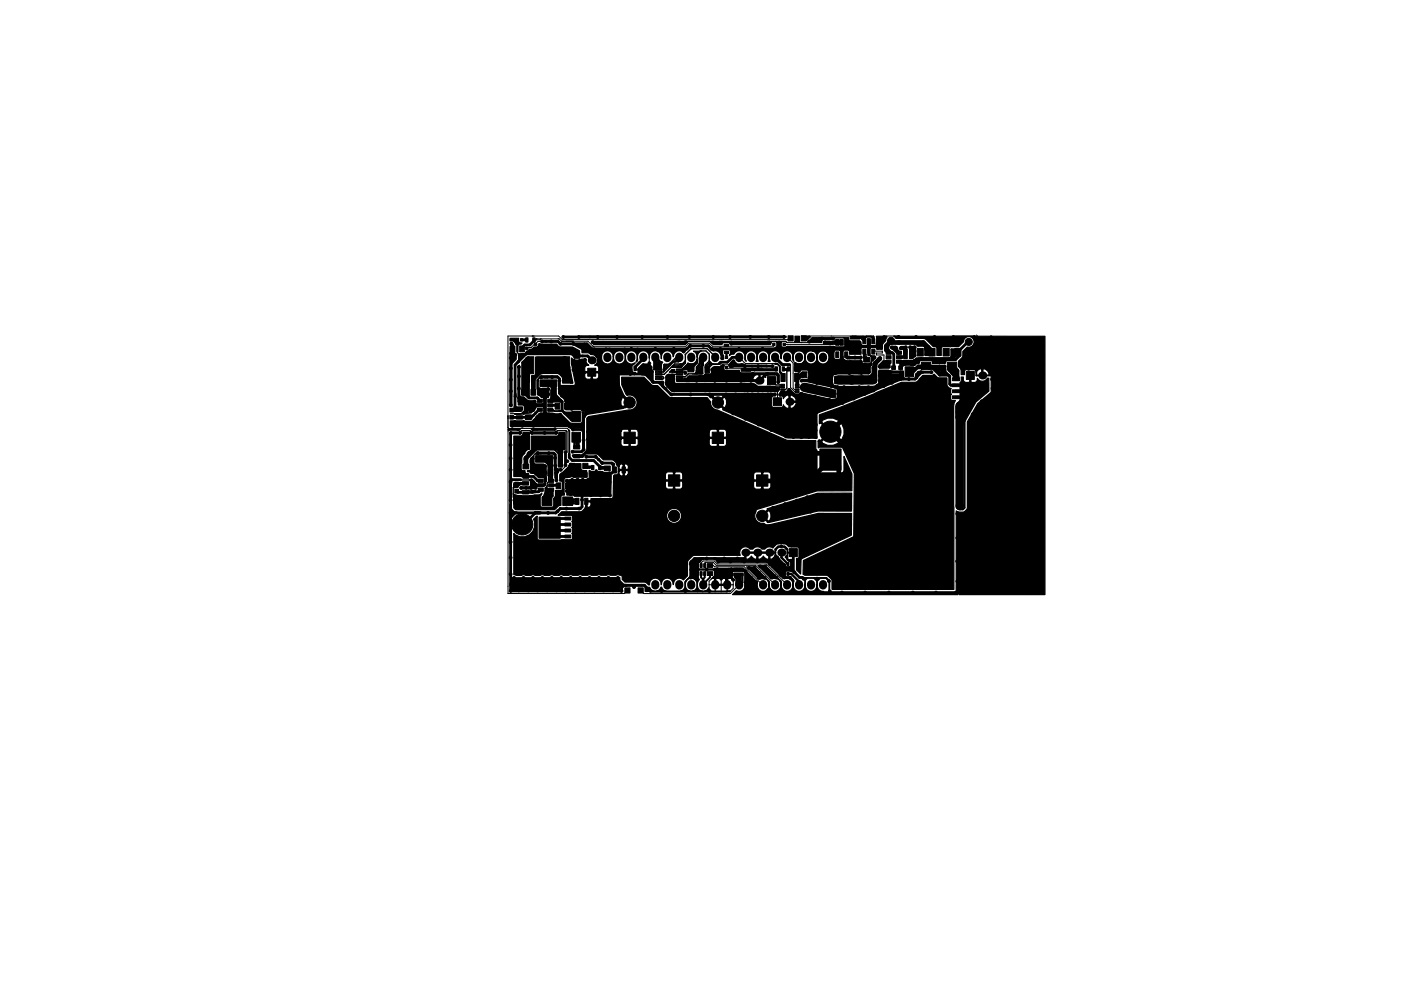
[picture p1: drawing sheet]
<svg xmlns="http://www.w3.org/2000/svg" width="297mm" height="210mm" viewBox="0 0 297 210" stroke-linecap="round" stroke-linejoin="round" font-family="sans-serif">
<g fill="#000" stroke="#000" stroke-width=".21">
<path d="M108.1 71.9h.5v.5h-.5zM108.2 73.4h1v1.2h-1zM110.2 73.4h1v1.2h-1zM110.3 71.9h.5v.5h-.5zM111.4 71.7h.5v.9h-.5zM111.8 75.7h1.4v3.6h-1.4zM112.9 71.7h.5v.9h-.5zM114.5 73h3.6v1.4h-3.6zM119.4 75.7h1.4v3.6h-1.4zM121.7 77h1.2v1h-1.2zM121.7 75h1.2v1h-1.2zM124.6 78.1h1.7v1.7h-1.7z"/>
<path d="M134.4 77.7h.5v.9h-.5zM135.9 77.7h.5v.9h-.5zM139 79.8h1.4v.3h-1.4zM139 79.3h1.4v.3h-1.4zM139 78.8h1.4v.3h-1.4zM139 78.3h1.4v.3h-1.4zM143.4 78.3h1.4v.3h-1.4zM143.4 78.8h1.4v.3h-1.4zM143.4 79.3h1.4v.3h-1.4zM143.4 79.8h1.4v.3h-1.4zM145.8 79.9h1.3v1h-1.3zM145.8 77.9h1.3v1h-1.3z"/>
<path d="M149.5 77.8h1v1.2h-1zM151.5 77.8h1v1.2h-1zM153.6 73h.9v.5h-.9zM153.6 74.5h.9v.5h-.9zM153.8 77.8h.5v.5h-.5zM153.8 75.6h.5v.5h-.5zM157.1 79.3h2.1v.5h-2.1zM157.1 78.2h2.1v.6h-2.1zM162.7 79.9h1.7v1.7h-1.7zM163.8 72.8h.5v.5h-.5zM164.3 77.8h.5v.9h-.5zM165.8 77.8h.5v.9h-.5z"/>
<path d="M166 72.8h.5v.5h-.5zM166.9 77.8h.5v.9h-.5zM167.1 71.2h1.1v1.1h-1.1zM168.4 77.8h.5v.9h-.5zM169.9 71.2h1.1v1.1h-1.1zM174.6 72.5h2v.6h-2zM174.6 73.6h2v.5h-2zM177.2 74.7h.6v1.2h-.6zM177.2 72h.6v1.3h-.6zM178.1 72h.7v1.3h-.7zM179.1 74.7h.6v1.2h-.6zM179.1 72h.6v1.3h-.6z"/>
<path d="M180.3 72.4h2v.6h-2zM180.3 71.3h2v.6h-2zM182.9 74.1h.7v1h-.7zM182.9 71.9h.7v1h-.7zM183.1 77.8h1.3v1h-1.3zM183.1 75.8h1.3v1h-1.3zM183.9 71.9h.6v1h-.6zM184.8 74.1h.7v1h-.7zM184.8 71.9h.7v1h-.7zM186.4 78.6h2v.6h-2zM186.4 77.5h2v.6h-2zM187.9 75.5h1v.6h-1z"/>
<path d="M187.9 76.4h1v.7h-1zM187.9 74.5h1v.7h-1zM189 77.6h.8v.8h-.8zM190.5 77.6h.8v.8h-.8zM190.1 74.5h1v.7h-1zM190.1 75.5h1v.6h-1zM190.1 76.4h1v.7h-1zM191.8 74.1h.6v2h-.6zM192.8 74.1h.6v2h-.6zM191.9 77.8h1.8v2.1h-1.8zM194.5 73.9h1.3v1.6h-1.3zM195.4 76.8h2v1.6h-2z"/>
<path d="M197 73.9h1.3v1.6h-1.3zM200 73.9h1.3v1.6h-1.3zM200.9 76.8h2v1.6h-2zM202.5 73.9h1.3v1.6h-1.3zM205.7 76.3h3.8v1.6h-3.8zM108.1 86.6h.8v.8h-.8zM108.1 88.1h.8v.8h-.8zM110.6 82.6h1v1.2h-1zM109.5 86.3h1.3v.7h-1.3zM109.5 88.2h1.3v.7h-1.3zM110.9 98.5h1.2v1h-1.2zM110.9 91.8h1.4v3.6h-1.4z"/>
<path d="M112.6 82.6h1v1.2h-1zM111.4 88h1.3v1h-1.3zM111.4 86h1.3v1h-1.3zM113.9 84.7h1.1v.7h-1.1zM113.9 85.7h1.1v.6h-1.1zM113.9 86.6h1.1v.7h-1.1zM114.2 99.6h1v1.3h-1zM114.8 82.7h1v1.2h-1zM116.1 86.6h1.1v.7h-1.1zM116.1 84.7h1.1v.7h-1.1zM116.1 85.7h1.1v.6h-1.1zM113.6 96.7h3.6v1.4h-3.6z"/>
<path d="M113.6 89.1h3.6v1.4h-3.6zM116.2 99.6h1v1.3h-1zM116.8 82.7h1v1.2h-1zM114.5 80.6h3.6v1.4h-3.6zM117.7 85.6h1v1.2h-1zM118.8 98.6h.5v.5h-.5zM118.5 91.8h1.4v3.6h-1.4zM119.7 85.6h1v1.2h-1zM121.3 91.7h1.8v2.1h-1.8zM121.3 87.3h1.8v2.1h-1.8zM120.9 83h.5v.5h-.5zM120.9 80.8h.5v.5h-.5z"/>
<path d="M121.6 94.6h1.3v.7h-1.3zM121.6 96.5h1.3v.7h-1.3zM120.8 98.3h1.1v1.1h-1.1zM123.6 98.3h1.1v1.1h-1.1zM125.4 98.8h.5v.9h-.5zM126.9 98.8h.5v.9h-.5zM128.1 98.9h1.3v1h-1.3zM132.3 91.7h2.4v2.4h-2.4zM139 80.3h1.4v.3h-1.4zM143.4 80.3h1.4v.3h-1.4zM151 91.7h2.4v2.4h-2.4zM165.5 83h.8v.3h-.8z"/>
<path d="M165.5 82.5h.8v.3h-.8zM165.5 82h.8v.3h-.8zM165.5 81.5h.8v.3h-.8zM165.6 79.2h.9v1.7h-.9zM164 84.4h1.7v1.7h-1.7zM168.5 79.2h.9v1.7h-.9zM168.6 81.5h.8v.3h-.8zM168.6 82h.8v.3h-.8zM168.6 82.5h.8v.3h-.8zM168.6 83h.8v.3h-.8zM170.1 78.9h1v1.2h-1zM172.1 78.9h1v1.2h-1z"/>
<path d="M166.8 90.1h5.7v1.9h-5.7zM166.8 95.2h5.7v2h-5.7zM176.1 82.7h1.1v1.6h-1.1zM177 79.8h1.6v1.6h-1.6zM173.8 95.3h4.5v4.5h-4.5zM178.4 82.7h1.1v1.6h-1.1zM191.9 82.2h1.8v2.1h-1.8zM195.9 81.4h1.3v.6h-1.3zM195.9 80.2h1.3v.6h-1.3zM195.9 84h1.3v.6h-1.3zM195.9 82.7h1.3v.6h-1.3zM197.2 80.2h3.6v4.4h-3.6z"/>
<path d="M201.9 82.7h1.5v.6h-1.5zM201.9 84h1.5v.6h-1.5zM201.9 81.4h1.5v.6h-1.5zM201.9 80.2h1.5v.6h-1.5zM205.7 81.4h3.8v1.6h-3.8zM204.9 78.8h1.7v1.7h-1.7zM211.3 75.7h8.5v7.9h-8.5zM216.8 86.8a2.5 2.5 0 0 1 2.7-.5 2.5 2.5 0 0 1 1.6 2.3v35a2.5 2.5 0 0 1-2.5 2.5 2.5 2.5 0 0 1-2.5-2.5v-35a2.5 2.5 0 0 1 .7-1.8zM109.2 103.8h.7v.8h-.7zM109.2 102.3h.7v.8h-.7zM110.8 104.1h1.3v.7h-1.3zM110.8 102.2h1.3v.7h-1.3z"/>
<path d="M110.9 100.5h1.2v1h-1.2zM112.6 102.6h.9v.5h-.9zM112.6 104.1h.9v.5h-.9zM114.1 103.6h1.1v.6h-1.1zM114.1 102.6h1.1v.7h-1.1zM114.1 101.7h1.1v.6h-1.1zM114.9 105.4h2.1v1.8h-2.1zM116.3 102.6h1.1v.7h-1.1zM116.3 101.7h1.1v.6h-1.1zM116.3 103.6h1.1v.6h-1.1zM114.3 109.7h4.5v4.5h-4.5zM117.9 102.5h1v1.2h-1z"/>
<path d="M118.8 100.8h.5v.5h-.5zM119.3 105.4h2.1v1.8h-2.1zM119.8 113.5h1.2v.6h-1.2zM119.8 111h1.2v.6h-1.2zM119.8 112.2h1.2v.7h-1.2zM119.8 109.7h1.2v.6h-1.2zM119.9 102.5h1v1.2h-1zM121.8 109.9h3.9v4.1h-3.9zM122 109.1h.6v5.6h-.6zM122.1 105.7h.7v1.3h-.7zM121.5 100.3h1.2v1h-1.2zM121.5 102.3h1.2v1h-1.2z"/>
<path d="M124 105.7h.7v1.3h-.7zM124.5 109.1h.6v5.6h-.6zM123.2 100.3h1.3v1h-1.3zM123.2 102.3h1.3v1h-1.3zM125.4 113.5h1v.6h-1zM125.4 111h1v.6h-1zM125.4 112.2h1v.7h-1zM125.4 109.7h1v.6h-1zM128.1 100.9h1.3v1h-1.3zM130 99.1h.7v1.3h-.7zM131.9 99.1h.7v1.3h-.7zM141.7 100.7h2.4v2.4h-2.4z"/>
<path d="M147 119.6h1.1v.8h-1.1zM148.4 119.6h.5v.8h-.5zM149.2 119.6h.4v.8h-.4zM150 119.6h1.1v.8h-1.1zM160.4 100.8h2.4v2.4h-2.4zM166.8 119.4h.5v.6h-.5zM167.3 116.4h1.7v1.7h-1.7zM173.6 105.5h5.7v2h-5.7zM173.6 100.4h5.7v1.9h-5.7zM132.5 124.7h1.1v1.1h-1.1zM135.3 124.7h1.1v1.1h-1.1zM147 121.3h1.1v.8h-1.1z"/>
<path d="M148.4 121.3h.5v.8h-.5zM149.2 121.3h.4v.8h-.4zM150 121.3h1.1v.8h-1.1zM155.6 120.5h2v.6h-2zM155.6 121.6h2v.6h-2zM166.8 121.5h.5v.6h-.5z"/>
<circle cx="108.3" cy="75.9" r=".3"/>
<circle cx="108.3" cy="78.2" r=".3"/>
<circle cx="108.4" cy="72.9" r=".3"/>
<circle cx="109.3" cy="75.3" r=".3"/>
<circle cx="110" cy="77.9" r=".3"/>
<circle cx="110" cy="79.9" r=".3"/>
<circle cx="111.7" cy="73.9" r=".3"/>
<circle cx="113.5" cy="73.1" r=".3"/>
<circle cx="114.9" cy="72.4" r=".3"/>
<circle cx="116.9" cy="72.4" r=".3"/>
<circle cx="118.8" cy="72.9" r=".3"/>
<circle cx="119.4" cy="71.5" r=".3"/>
<circle cx="121.6" cy="72.9" r=".3"/>
<circle cx="121.6" cy="78.5" r=".3"/>
<circle cx="121.7" cy="76.6" r=".3"/>
<circle cx="122.7" cy="71.5" r=".3"/>
<circle cx="122.9" cy="76.5" r=".3"/>
<circle cx="123" cy="78.5" r=".3"/>
<circle cx="123.9" cy="73.1" r=".3"/>
<circle cx="124" cy="74.2" r=".3"/>
<circle cx="124" cy="76.4" r=".3"/>
<circle cx="125.6" cy="72.6" r=".3"/>
<circle cx="126" cy="74.1" r=".3"/>
<circle cx="126.7" cy="71.5" r=".3"/>
<circle cx="127" cy="77.2" r=".3"/>
<circle cx="127" cy="75.2" r=".3"/>
<circle cx="127.5" cy="79.1" r=".3"/>
<circle cx="127.9" cy="72.7" r=".3"/>
<circle cx="128.5" cy="74.1" r=".3"/>
<circle cx="128.5" cy="77.5" r=".3"/>
<circle cx="129" cy="79.2" r=".3"/>
<circle cx="130" cy="77.3" r=".3"/>
<circle cx="130.8" cy="71.5" r=".3"/>
<circle cx="130.9" cy="79.3" r=".3"/>
<circle cx="132.3" cy="72.8" r=".3"/>
<circle cx="132.6" cy="77.1" r=".3"/>
<circle cx="133.6" cy="79.3" r=".3"/>
<circle cx="133.9" cy="74" r=".3"/>
<circle cx="135.5" cy="78.4" r=".3"/>
<circle cx="136.2" cy="71.5" r=".3"/>
<circle cx="136.7" cy="79.3" r=".3"/>
<circle cx="137.6" cy="72.8" r=".3"/>
<circle cx="137.7" cy="77.1" r=".3"/>
<circle cx="138.2" cy="78.8" r=".3"/>
<circle cx="138.9" cy="74" r=".3"/>
<circle cx="141.5" cy="71.5" r=".3"/>
<circle cx="142.6" cy="78.7" r=".3"/>
<circle cx="142.8" cy="72.8" r=".3"/>
<circle cx="142.9" cy="74" r=".3"/>
<circle cx="144.9" cy="74.6" r=".3"/>
<circle cx="145.3" cy="79.1" r=".3"/>
<circle cx="145.4" cy="72.6" r=".3"/>
<circle cx="146.2" cy="71.5" r=".3"/>
<circle cx="146.4" cy="73.4" r=".3"/>
<circle cx="148.4" cy="79.9" r=".3"/>
<circle cx="149.1" cy="73.4" r=".3"/>
<circle cx="149.7" cy="79.9" r=".3"/>
<circle cx="150.8" cy="74" r=".3"/>
<circle cx="151" cy="78.4" r=".3"/>
<circle cx="151.2" cy="71.5" r=".3"/>
<circle cx="152" cy="79.5" r=".3"/>
<circle cx="152" cy="72.8" r=".3"/>
<circle cx="152.7" cy="74" r=".3"/>
<circle cx="152.9" cy="78.4" r=".3"/>
<circle cx="153.2" cy="76" r=".3"/>
<circle cx="154.8" cy="71.5" r=".3"/>
<circle cx="154.8" cy="77.6" r=".3"/>
<circle cx="155" cy="72.9" r=".3"/>
<circle cx="155.5" cy="76.6" r=".3"/>
<circle cx="156.7" cy="74" r=".3"/>
<circle cx="156.7" cy="79.3" r=".3"/>
<circle cx="156.8" cy="72.8" r=".3"/>
<circle cx="157.9" cy="77.7" r=".3"/>
<circle cx="159.1" cy="71.5" r=".3"/>
<circle cx="159.6" cy="79.3" r=".3"/>
<circle cx="160.4" cy="72.8" r=".3"/>
<circle cx="160.7" cy="77.7" r=".3"/>
<circle cx="161.7" cy="74" r=".3"/>
<circle cx="162.8" cy="79.3" r=".3"/>
<circle cx="163" cy="71.5" r=".3"/>
<circle cx="163.1" cy="72.8" r=".3"/>
<circle cx="163.8" cy="77.7" r=".3"/>
<circle cx="165.1" cy="74" r=".3"/>
<circle cx="165.2" cy="72.7" r=".3"/>
<circle cx="166.2" cy="71.5" r=".3"/>
<circle cx="168.4" cy="74.1" r=".3"/>
<circle cx="168.7" cy="77.3" r=".3"/>
<circle cx="169" cy="71.8" r=".3"/>
<circle cx="169.4" cy="78.7" r=".3"/>
<circle cx="169.5" cy="77.9" r=".3"/>
<circle cx="170.6" cy="77.1" r=".3"/>
<circle cx="170.8" cy="74.2" r=".3"/>
<circle cx="171.6" cy="72.5" r=".3"/>
<circle cx="171.6" cy="78.9" r=".3"/>
<circle cx="172.4" cy="74.2" r=".3"/>
<circle cx="172.5" cy="77.6" r=".3"/>
<circle cx="173.5" cy="78.8" r=".3"/>
<circle cx="174.1" cy="73.9" r=".3"/>
<circle cx="174.3" cy="71.8" r=".3"/>
<circle cx="175.2" cy="77.5" r=".3"/>
<circle cx="175.4" cy="78.8" r=".3"/>
<circle cx="176.1" cy="74.6" r=".3"/>
<circle cx="176.6" cy="71.8" r=".3"/>
<circle cx="176.7" cy="76.5" r=".3"/>
<circle cx="177.1" cy="79.2" r=".3"/>
<circle cx="178.4" cy="77.7" r=".3"/>
<circle cx="178.5" cy="74.1" r=".3"/>
<circle cx="178.5" cy="75.7" r=".3"/>
<circle cx="179.5" cy="73.8" r=".3"/>
<circle cx="180.1" cy="75.8" r=".3"/>
<circle cx="180.1" cy="79.2" r=".3"/>
<circle cx="180.3" cy="73.5" r=".3"/>
<circle cx="180.3" cy="76.8" r=".3"/>
<circle cx="180.5" cy="74.8" r=".3"/>
<circle cx="181.1" cy="73.5" r=".3"/>
<circle cx="181.3" cy="75.8" r=".3"/>
<circle cx="182" cy="73.5" r=".3"/>
<circle cx="182.2" cy="74.8" r=".3"/>
<circle cx="182.4" cy="76.9" r=".3"/>
<circle cx="182.5" cy="75.8" r=".3"/>
<circle cx="182.6" cy="79.1" r=".3"/>
<circle cx="182.7" cy="78" r=".3"/>
<circle cx="183.4" cy="77.4" r=".3"/>
<circle cx="184.2" cy="73.8" r=".3"/>
<circle cx="184.6" cy="77.3" r=".3"/>
<circle cx="185" cy="76" r=".3"/>
<circle cx="186" cy="76.6" r=".3"/>
<circle cx="186.1" cy="72.8" r=".3"/>
<circle cx="186.5" cy="79.6" r=".3"/>
<circle cx="186.6" cy="76" r=".3"/>
<circle cx="187.4" cy="71.5" r=".3"/>
<circle cx="187.6" cy="79.6" r=".3"/>
<circle cx="188.5" cy="79.6" r=".3"/>
<circle cx="188.8" cy="78.9" r=".3"/>
<circle cx="188.9" cy="72.3" r=".75"/>
<circle cx="189.1" cy="73.7" r=".3"/>
<circle cx="189.9" cy="79.9" r=".3"/>
<circle cx="190" cy="74.1" r=".3"/>
<circle cx="190.5" cy="71.5" r=".3"/>
<circle cx="190.9" cy="79" r=".3"/>
<circle cx="191" cy="73.9" r=".3"/>
<circle cx="192" cy="73.7" r=".3"/>
<circle cx="193" cy="73.7" r=".3"/>
<circle cx="193.9" cy="75.4" r=".3"/>
<circle cx="193.9" cy="74.5" r=".3"/>
<circle cx="193.9" cy="73.7" r=".3"/>
<circle cx="194.2" cy="71.5" r=".3"/>
<circle cx="195.3" cy="79" r=".3"/>
<circle cx="197.5" cy="79" r=".3"/>
<circle cx="198" cy="73.1" r=".3"/>
<circle cx="198.1" cy="71.5" r=".3"/>
<circle cx="199.1" cy="74.8" r=".3"/>
<circle cx="200.3" cy="73.1" r=".3"/>
<circle cx="202.1" cy="71.5" r=".3"/>
<circle cx="202.3" cy="79" r=".75"/>
<circle cx="203.1" cy="73.1" r=".3"/>
<circle cx="204.8" cy="74.5" r=".3"/>
<circle cx="205.2" cy="77.1" r=".3"/>
<circle cx="205.3" cy="76.1" r=".3"/>
<circle cx="205.4" cy="78.2" r=".3"/>
<circle cx="205.4" cy="72.5" r=".75"/>
<circle cx="206.3" cy="75.9" r=".3"/>
<circle cx="206.6" cy="71.5" r=".3"/>
<circle cx="206.6" cy="73.3" r=".3"/>
<circle cx="207" cy="78.4" r=".3"/>
<circle cx="208.1" cy="74.4" r=".3"/>
<circle cx="208.3" cy="72.4" r=".3"/>
<circle cx="208.3" cy="75.8" r=".3"/>
<circle cx="209.4" cy="78.2" r=".3"/>
<circle cx="209.9" cy="76" r=".3"/>
<circle cx="210" cy="77.2" r=".3"/>
<circle cx="210.1" cy="73.8" r=".3"/>
<circle cx="210.1" cy="71.5" r=".3"/>
<circle cx="210.3" cy="79.2" r=".3"/>
<circle cx="210.6" cy="78.1" r=".3"/>
<circle cx="211.3" cy="79.4" r=".3"/>
<circle cx="211.3" cy="77.4" r=".3"/>
<circle cx="211.3" cy="75.4" r=".3"/>
<circle cx="212.3" cy="78.4" r=".3"/>
<circle cx="212.3" cy="74.4" r=".3"/>
<circle cx="212.3" cy="76.4" r=".3"/>
<circle cx="212.3" cy="72.4" r=".3"/>
<circle cx="213.3" cy="73.4" r=".3"/>
<circle cx="213.3" cy="79.4" r=".3"/>
<circle cx="213.3" cy="75.4" r=".3"/>
<circle cx="213.3" cy="77.4" r=".3"/>
<circle cx="214.3" cy="78.4" r=".3"/>
<circle cx="214.3" cy="74.4" r=".3"/>
<circle cx="214.3" cy="76.4" r=".3"/>
<circle cx="214.3" cy="72.4" r=".3"/>
<circle cx="215.3" cy="73.4" r=".3"/>
<circle cx="215.3" cy="79.4" r=".3"/>
<circle cx="215.3" cy="75.4" r=".3"/>
<circle cx="215.3" cy="77.4" r=".3"/>
<circle cx="216.3" cy="78.4" r=".3"/>
<circle cx="216.3" cy="74.4" r=".3"/>
<circle cx="216.3" cy="76.4" r=".3"/>
<circle cx="216.3" cy="72.4" r=".3"/>
<circle cx="217.3" cy="73.4" r=".3"/>
<circle cx="217.3" cy="79.4" r=".3"/>
<circle cx="217.3" cy="77.4" r=".3"/>
<circle cx="217.3" cy="75.4" r=".3"/>
<circle cx="218.3" cy="78.4" r=".3"/>
<circle cx="218.3" cy="74.4" r=".3"/>
<circle cx="218.3" cy="76.4" r=".3"/>
<circle cx="218.3" cy="72.4" r=".3"/>
<circle cx="219.3" cy="73.4" r=".3"/>
<circle cx="219.3" cy="79.4" r=".3"/>
<circle cx="219.3" cy="75.4" r=".3"/>
<circle cx="219.3" cy="77.4" r=".3"/>
<circle cx="220.3" cy="78.4" r=".3"/>
<circle cx="220.3" cy="74.4" r=".3"/>
<circle cx="220.3" cy="76.4" r=".3"/>
<circle cx="220.3" cy="72.4" r=".3"/>
<circle cx="221.1" cy="77.4" r=".3"/>
<circle cx="221.1" cy="73.4" r=".3"/>
<circle cx="221.1" cy="75.4" r=".3"/>
<circle cx="221.1" cy="79.4" r=".3"/>
<circle cx="108.3" cy="99.7" r=".3"/>
<circle cx="108.3" cy="94.4" r=".3"/>
<circle cx="108.3" cy="97.2" r=".3"/>
<circle cx="108.3" cy="86" r=".3"/>
<circle cx="108.3" cy="83" r=".3"/>
<circle cx="108.3" cy="80.6" r=".3"/>
<circle cx="108.3" cy="91.9" r=".3"/>
<circle cx="108.6" cy="90.3" r=".3"/>
<circle cx="110" cy="82.4" r=".3"/>
<circle cx="110.3" cy="91.9" r=".3"/>
<circle cx="110.4" cy="84.8" r=".3"/>
<circle cx="110.7" cy="90.3" r=".3"/>
<circle cx="111" cy="87.6" r=".3"/>
<circle cx="111.9" cy="85.2" r=".3"/>
<circle cx="112.8" cy="91.9" r=".3"/>
<circle cx="112.9" cy="97.3" r=".3"/>
<circle cx="112.9" cy="99.1" r=".3"/>
<circle cx="113.1" cy="87" r=".3"/>
<circle cx="113.1" cy="90.3" r=".3"/>
<circle cx="113.2" cy="86.1" r=".3"/>
<circle cx="113.3" cy="85.2" r=".3"/>
<circle cx="113.9" cy="88.5" r=".3"/>
<circle cx="114" cy="96.1" r=".3"/>
<circle cx="114" cy="98.9" r=".3"/>
<circle cx="114.3" cy="83.6" r=".3"/>
<circle cx="114.3" cy="82.6" r=".3"/>
<circle cx="114.7" cy="80" r=".3"/>
<circle cx="114.7" cy="87.9" r=".3"/>
<circle cx="115.4" cy="88.6" r=".3"/>
<circle cx="115.5" cy="91.9" r=".3"/>
<circle cx="115.5" cy="98.9" r=".3"/>
<circle cx="116.2" cy="82.5" r=".3"/>
<circle cx="116.2" cy="83.7" r=".3"/>
<circle cx="116.4" cy="96.2" r=".3"/>
<circle cx="116.4" cy="87.9" r=".3"/>
<circle cx="117" cy="88.6" r=".3"/>
<circle cx="117.1" cy="80" r=".3"/>
<circle cx="117.7" cy="90.3" r=".3"/>
<circle cx="117.7" cy="97.1" r=".3"/>
<circle cx="117.7" cy="98.8" r=".3"/>
<circle cx="117.9" cy="91.9" r=".3"/>
<circle cx="118.6" cy="80.8" r=".3"/>
<circle cx="118.7" cy="82.5" r=".3"/>
<circle cx="118.8" cy="88" r=".3"/>
<circle cx="118.9" cy="99.7" r=".3"/>
<circle cx="119.1" cy="83.9" r=".3"/>
<circle cx="119.6" cy="89.2" r=".3"/>
<circle cx="119.9" cy="95.9" r=".3"/>
<circle cx="119.9" cy="98.7" r=".3"/>
<circle cx="120" cy="85.1" r=".3"/>
<circle cx="120.3" cy="97.9" r=".3"/>
<circle cx="120.4" cy="83.3" r=".3"/>
<circle cx="121.2" cy="84.1" r=".3"/>
<circle cx="121.2" cy="82.4" r=".3"/>
<circle cx="121.2" cy="85.5" r=".3"/>
<circle cx="121.2" cy="86.7" r=".3"/>
<circle cx="121.4" cy="95.8" r=".3"/>
<circle cx="121.5" cy="91.1" r=".3"/>
<circle cx="121.9" cy="83.3" r=".3"/>
<circle cx="122.4" cy="80.7" r=".3"/>
<circle cx="123" cy="85.2" r=".3"/>
<circle cx="123" cy="83.2" r=".3"/>
<circle cx="123" cy="82.2" r=".3"/>
<circle cx="123.5" cy="86.6" r=".3"/>
<circle cx="123.5" cy="90.5" r=".3"/>
<circle cx="123.7" cy="93.4" r=".3"/>
<circle cx="123.7" cy="95.4" r=".3"/>
<circle cx="123.9" cy="88.3" r=".3"/>
<circle cx="124" cy="84.2" r=".3"/>
<circle cx="124.3" cy="96.9" r=".3"/>
<circle cx="125" cy="81.2" r=".3"/>
<circle cx="125" cy="85.2" r=".3"/>
<circle cx="125" cy="83.2" r=".3"/>
<circle cx="125" cy="87.2" r=".3"/>
<circle cx="126" cy="86.2" r=".3"/>
<circle cx="126.3" cy="96.9" r=".3"/>
<circle cx="127" cy="81.2" r=".3"/>
<circle cx="127" cy="85.2" r=".3"/>
<circle cx="127" cy="83.2" r=".3"/>
<circle cx="127" cy="87.2" r=".3"/>
<circle cx="127.7" cy="98.2" r=".3"/>
<circle cx="128" cy="86.2" r=".3"/>
<circle cx="129" cy="81.2" r=".3"/>
<circle cx="129" cy="85.2" r=".3"/>
<circle cx="129" cy="83.2" r=".3"/>
<circle cx="130" cy="86.2" r=".3"/>
<circle cx="130" cy="98.5" r=".3"/>
<circle cx="131" cy="81.6" r=".3"/>
<circle cx="131" cy="85.2" r=".3"/>
<circle cx="131" cy="83.2" r=".3"/>
<circle cx="133.5" cy="85.4" r="1.2"/>
<circle cx="138.4" cy="81" r=".3"/>
<circle cx="140.5" cy="81.2" r=".3"/>
<circle cx="142.4" cy="83.7" r=".3"/>
<circle cx="145.4" cy="80.5" r=".3"/>
<circle cx="146.4" cy="83.7" r=".3"/>
<circle cx="147.7" cy="80.8" r=".3"/>
<circle cx="150.5" cy="83.7" r=".3"/>
<circle cx="151.6" cy="80.8" r=".3"/>
<circle cx="152.2" cy="85.4" r="1.2"/>
<circle cx="153.9" cy="83.7" r=".3"/>
<circle cx="154" cy="80.8" r=".3"/>
<circle cx="155.4" cy="87.7" r=".3"/>
<circle cx="155.9" cy="85.8" r=".3"/>
<circle cx="156" cy="83.7" r=".3"/>
<circle cx="157.1" cy="80.8" r=".3"/>
<circle cx="158.1" cy="88.8" r=".3"/>
<circle cx="158.1" cy="80.3" r=".3"/>
<circle cx="158.5" cy="83.7" r=".3"/>
<circle cx="158.5" cy="86.6" r=".3"/>
<circle cx="159.2" cy="80.8" r=".3"/>
<circle cx="160.7" cy="83.7" r=".3"/>
<circle cx="160.9" cy="90.1" r=".3"/>
<circle cx="161" cy="86.6" r=".3"/>
<circle cx="161.9" cy="85.1" r=".3"/>
<circle cx="162.8" cy="87.6" r=".3"/>
<circle cx="162.8" cy="83.7" r=".3"/>
<circle cx="163.5" cy="86.6" r=".3"/>
<circle cx="163.5" cy="91.2" r=".3"/>
<circle cx="164.3" cy="83.7" r=".3"/>
<circle cx="165" cy="81.1" r=".3"/>
<circle cx="165.2" cy="87.6" r=".3"/>
<circle cx="165.4" cy="83.7" r=".3"/>
<circle cx="166" cy="86.6" r=".3"/>
<circle cx="166.3" cy="91.2" r=".3"/>
<circle cx="166.6" cy="92.6" r=".3"/>
<circle cx="167.3" cy="89.6" r=".3"/>
<circle cx="167.3" cy="82.7" r=".3"/>
<circle cx="167.7" cy="87.6" r=".3"/>
<circle cx="168.2" cy="92.7" r=".3"/>
<circle cx="168.3" cy="83.8" r=".3"/>
<circle cx="168.9" cy="86.2" r=".3"/>
<circle cx="169" cy="89.6" r=".3"/>
<circle cx="169.9" cy="83.5" r=".3"/>
<circle cx="169.9" cy="92.8" r=".3"/>
<circle cx="170" cy="80.7" r=".3"/>
<circle cx="170.5" cy="89.6" r=".3"/>
<circle cx="171.1" cy="85.8" r=".3"/>
<circle cx="171.5" cy="92.7" r=".3"/>
<circle cx="171.6" cy="80.2" r=".3"/>
<circle cx="172.1" cy="89.6" r=".3"/>
<circle cx="172.8" cy="84.2" r=".3"/>
<circle cx="172.9" cy="92.8" r=".3"/>
<circle cx="172.9" cy="91.3" r=".3"/>
<circle cx="173" cy="90.1" r=".3"/>
<circle cx="173.1" cy="87.5" r=".3"/>
<circle cx="173.2" cy="81.3" r=".3"/>
<circle cx="173.5" cy="80.1" r=".3"/>
<circle cx="174.8" cy="85.8" r=".3"/>
<circle cx="175.8" cy="84.8" r=".3"/>
<circle cx="176.1" cy="91.6" r="2.25"/>
<circle cx="176.3" cy="82" r=".3"/>
<circle cx="177.7" cy="83.6" r=".3"/>
<circle cx="178.6" cy="85.5" r=".3"/>
<circle cx="179" cy="82.1" r=".3"/>
<circle cx="180.5" cy="83.1" r=".3"/>
<circle cx="181" cy="84.6" r=".3"/>
<circle cx="182.2" cy="82.1" r=".3"/>
<circle cx="183.3" cy="83.6" r=".3"/>
<circle cx="184.1" cy="82.2" r=".3"/>
<circle cx="185.2" cy="82.8" r=".3"/>
<circle cx="186" cy="81.8" r=".3"/>
<circle cx="186.5" cy="80.7" r=".3"/>
<circle cx="187.4" cy="81.9" r=".3"/>
<circle cx="189.1" cy="81.2" r=".3"/>
<circle cx="190.9" cy="80.4" r=".3"/>
<circle cx="192.7" cy="80.4" r=".3"/>
<circle cx="194.3" cy="80.1" r=".3"/>
<circle cx="206" cy="96.6" r=".3"/>
<circle cx="206" cy="91.6" r=".3"/>
<circle cx="206.2" cy="87.9" r=".3"/>
<circle cx="208.1" cy="85.1" r=".3"/>
<circle cx="208.5" cy="99.1" r=".3"/>
<circle cx="208.5" cy="94.1" r=".3"/>
<circle cx="208.5" cy="89.1" r=".3"/>
<circle cx="210.3" cy="80.5" r=".3"/>
<circle cx="210.4" cy="82.4" r=".3"/>
<circle cx="210.5" cy="84.6" r=".3"/>
<circle cx="211" cy="91.6" r=".3"/>
<circle cx="211" cy="96.6" r=".3"/>
<circle cx="211" cy="86.6" r=".3"/>
<circle cx="211.3" cy="83.4" r=".3"/>
<circle cx="211.3" cy="81.4" r=".3"/>
<circle cx="212" cy="84.6" r=".3"/>
<circle cx="212.3" cy="82.4" r=".3"/>
<circle cx="212.3" cy="80.4" r=".3"/>
<circle cx="213.3" cy="83.4" r=".3"/>
<circle cx="213.3" cy="81.4" r=".3"/>
<circle cx="213.5" cy="99.1" r=".3"/>
<circle cx="213.5" cy="94.1" r=".3"/>
<circle cx="213.5" cy="89.1" r=".3"/>
<circle cx="214" cy="84.6" r=".3"/>
<circle cx="214.3" cy="82.4" r=".3"/>
<circle cx="214.3" cy="80.4" r=".3"/>
<circle cx="215.3" cy="83.4" r=".3"/>
<circle cx="215.3" cy="81.4" r=".3"/>
<circle cx="216" cy="84.6" r=".3"/>
<circle cx="216" cy="96.6" r=".3"/>
<circle cx="216" cy="86.6" r=".3"/>
<circle cx="216" cy="91.6" r=".3"/>
<circle cx="216.3" cy="82.4" r=".3"/>
<circle cx="216.3" cy="80.4" r=".3"/>
<circle cx="217.3" cy="83.4" r=".3"/>
<circle cx="217.3" cy="81.4" r=".3"/>
<circle cx="218" cy="84.6" r=".3"/>
<circle cx="218.3" cy="82.4" r=".3"/>
<circle cx="218.3" cy="80.4" r=".3"/>
<circle cx="218.5" cy="94.1" r=".3"/>
<circle cx="218.5" cy="99.1" r=".3"/>
<circle cx="218.5" cy="89.1" r=".3"/>
<circle cx="219.3" cy="83.4" r=".3"/>
<circle cx="219.3" cy="81.4" r=".3"/>
<circle cx="220" cy="84.6" r=".3"/>
<circle cx="220.3" cy="82.4" r=".3"/>
<circle cx="220.3" cy="80.4" r=".3"/>
<circle cx="221" cy="91.6" r=".3"/>
<circle cx="221" cy="96.6" r=".3"/>
<circle cx="221" cy="86.6" r=".3"/>
<circle cx="221.1" cy="83.5" r=".3"/>
<circle cx="221.1" cy="81.4" r=".3"/>
<circle cx="108.3" cy="118.3" r=".3"/>
<circle cx="108.3" cy="108.8" r=".3"/>
<circle cx="108.3" cy="115" r=".3"/>
<circle cx="108.3" cy="102.2" r=".3"/>
<circle cx="108.3" cy="106.1" r=".3"/>
<circle cx="110.5" cy="103.5" r=".3"/>
<circle cx="110.7" cy="111.3" r="2.25"/>
<circle cx="111.6" cy="103.5" r=".3"/>
<circle cx="112.6" cy="103.5" r=".3"/>
<circle cx="112.7" cy="101.9" r=".3"/>
<circle cx="113.4" cy="100.2" r=".3"/>
<circle cx="113.5" cy="108.8" r=".3"/>
<circle cx="113.6" cy="103.5" r=".3"/>
<circle cx="115.6" cy="100.2" r=".3"/>
<circle cx="116.2" cy="108.8" r=".3"/>
<circle cx="117.9" cy="100.3" r=".3"/>
<circle cx="118" cy="101.9" r=".3"/>
<circle cx="118.2" cy="108.5" r=".3"/>
<circle cx="120.1" cy="107.9" r=".3"/>
<circle cx="120.1" cy="102" r=".3"/>
<circle cx="120.1" cy="104.2" r=".3"/>
<circle cx="121" cy="104.9" r=".3"/>
<circle cx="121.3" cy="101.8" r=".3"/>
<circle cx="121.5" cy="103.8" r=".3"/>
<circle cx="122.4" cy="103.8" r=".3"/>
<circle cx="122.5" cy="101.8" r=".3"/>
<circle cx="122.8" cy="107.9" r=".3"/>
<circle cx="123.3" cy="103.8" r=".3"/>
<circle cx="123.4" cy="104.9" r=".3"/>
<circle cx="123.4" cy="106.1" r=".3"/>
<circle cx="123.5" cy="101.8" r=".3"/>
<circle cx="124.7" cy="101.8" r=".3"/>
<circle cx="124.8" cy="103.9" r=".3"/>
<circle cx="125" cy="102.8" r=".3"/>
<circle cx="125.2" cy="100.5" r=".3"/>
<circle cx="125.3" cy="105.1" r=".3"/>
<circle cx="126.1" cy="101.7" r=".3"/>
<circle cx="126.3" cy="102.7" r=".3"/>
<circle cx="126.4" cy="103.8" r=".3"/>
<circle cx="127.4" cy="105.1" r=".3"/>
<circle cx="127.7" cy="102.1" r=".3"/>
<circle cx="127.7" cy="100.5" r=".3"/>
<circle cx="128.3" cy="103.8" r=".3"/>
<circle cx="129.2" cy="102.3" r=".3"/>
<circle cx="129.2" cy="100.4" r=".3"/>
<circle cx="129.3" cy="105.1" r=".3"/>
<circle cx="142.9" cy="109.4" r="1.2"/>
<circle cx="146.4" cy="119.7" r=".3"/>
<circle cx="148.3" cy="119" r=".3"/>
<circle cx="149.8" cy="118.5" r=".3"/>
<circle cx="152.3" cy="119.1" r=".3"/>
<circle cx="153.5" cy="118.5" r=".3"/>
<circle cx="154.9" cy="119.1" r=".3"/>
<circle cx="156.3" cy="118.5" r=".3"/>
<circle cx="157.8" cy="119.1" r=".3"/>
<circle cx="160.6" cy="119.1" r=".3"/>
<circle cx="161.6" cy="109.5" r="1.2"/>
<circle cx="163.3" cy="119.7" r=".3"/>
<circle cx="163.9" cy="107.7" r=".3"/>
<circle cx="164.3" cy="110" r=".3"/>
<circle cx="164.8" cy="118.3" r=".3"/>
<circle cx="165.6" cy="115.9" r=".3"/>
<circle cx="166.3" cy="119.9" r=".3"/>
<circle cx="166.4" cy="107" r=".3"/>
<circle cx="166.8" cy="109.5" r=".3"/>
<circle cx="167.7" cy="119" r=".3"/>
<circle cx="168.9" cy="106.2" r=".3"/>
<circle cx="169.2" cy="109.1" r=".3"/>
<circle cx="171.2" cy="105.5" r=".3"/>
<circle cx="171.8" cy="108.6" r=".3"/>
<circle cx="173.1" cy="105.6" r=".3"/>
<circle cx="173.1" cy="107.3" r=".3"/>
<circle cx="174" cy="108" r=".3"/>
<circle cx="174.4" cy="105.1" r=".3"/>
<circle cx="175.8" cy="107.9" r=".3"/>
<circle cx="176.2" cy="105.1" r=".3"/>
<circle cx="177.6" cy="105.1" r=".3"/>
<circle cx="177.6" cy="107.9" r=".3"/>
<circle cx="179.2" cy="105.1" r=".3"/>
<circle cx="179.3" cy="107.9" r=".3"/>
<circle cx="179.7" cy="106.4" r=".3"/>
<circle cx="202.9" cy="119.1" r=".3"/>
<circle cx="203" cy="109" r=".3"/>
<circle cx="203" cy="114.1" r=".3"/>
<circle cx="206" cy="106.6" r=".3"/>
<circle cx="206" cy="101.6" r=".3"/>
<circle cx="206" cy="111.6" r=".3"/>
<circle cx="206" cy="116.6" r=".3"/>
<circle cx="208.5" cy="109.1" r=".3"/>
<circle cx="208.5" cy="104.1" r=".3"/>
<circle cx="208.5" cy="119.1" r=".3"/>
<circle cx="208.5" cy="114.1" r=".3"/>
<circle cx="211" cy="111.6" r=".3"/>
<circle cx="211" cy="106.6" r=".3"/>
<circle cx="211" cy="101.6" r=".3"/>
<circle cx="211" cy="116.6" r=".3"/>
<circle cx="213.5" cy="109.1" r=".3"/>
<circle cx="213.5" cy="104.1" r=".3"/>
<circle cx="213.5" cy="114.1" r=".3"/>
<circle cx="213.5" cy="119.1" r=".3"/>
<circle cx="216" cy="101.6" r=".3"/>
<circle cx="216" cy="106.6" r=".3"/>
<circle cx="216" cy="111.6" r=".3"/>
<circle cx="216" cy="116.6" r=".3"/>
<circle cx="218.5" cy="109.1" r=".3"/>
<circle cx="218.5" cy="104.1" r=".3"/>
<circle cx="218.5" cy="114.1" r=".3"/>
<circle cx="218.5" cy="119.1" r=".3"/>
<circle cx="221" cy="111.6" r=".3"/>
<circle cx="221" cy="116.6" r=".3"/>
<circle cx="221" cy="106.6" r=".3"/>
<circle cx="221" cy="101.6" r=".3"/>
<circle cx="108.3" cy="121.8" r=".3"/>
<circle cx="108.3" cy="125.4" r=".3"/>
<circle cx="109" cy="122.6" r=".3"/>
<circle cx="109" cy="124.6" r=".3"/>
<circle cx="110" cy="123.6" r=".3"/>
<circle cx="110" cy="125.2" r=".3"/>
<circle cx="111" cy="122.6" r=".3"/>
<circle cx="111" cy="124.6" r=".3"/>
<circle cx="112" cy="123.6" r=".3"/>
<circle cx="112" cy="125.2" r=".3"/>
<circle cx="113" cy="122.6" r=".3"/>
<circle cx="113" cy="124.6" r=".3"/>
<circle cx="114" cy="123.6" r=".3"/>
<circle cx="114" cy="125.2" r=".3"/>
<circle cx="115" cy="122.6" r=".3"/>
<circle cx="115" cy="124.6" r=".3"/>
<circle cx="116" cy="123.6" r=".3"/>
<circle cx="116" cy="125.2" r=".3"/>
<circle cx="117" cy="122.6" r=".3"/>
<circle cx="117" cy="124.6" r=".3"/>
<circle cx="118" cy="123.6" r=".3"/>
<circle cx="118" cy="125.2" r=".3"/>
<circle cx="119" cy="122.6" r=".3"/>
<circle cx="119" cy="124.6" r=".3"/>
<circle cx="120" cy="123.6" r=".3"/>
<circle cx="120" cy="125.2" r=".3"/>
<circle cx="121" cy="122.6" r=".3"/>
<circle cx="121" cy="124.6" r=".3"/>
<circle cx="122" cy="123.6" r=".3"/>
<circle cx="122" cy="125.2" r=".3"/>
<circle cx="123" cy="122.6" r=".3"/>
<circle cx="123" cy="124.6" r=".3"/>
<circle cx="124" cy="123.6" r=".3"/>
<circle cx="124" cy="125.2" r=".3"/>
<circle cx="125" cy="122.6" r=".3"/>
<circle cx="125" cy="124.6" r=".3"/>
<circle cx="126" cy="123.6" r=".3"/>
<circle cx="126" cy="125.2" r=".3"/>
<circle cx="127" cy="122.6" r=".3"/>
<circle cx="127" cy="124.6" r=".3"/>
<circle cx="128" cy="123.6" r=".3"/>
<circle cx="128" cy="125.2" r=".3"/>
<circle cx="129" cy="122.6" r=".3"/>
<circle cx="129" cy="124.6" r=".3"/>
<circle cx="130" cy="123.6" r=".3"/>
<circle cx="130" cy="125.2" r=".3"/>
<circle cx="131" cy="122.6" r=".3"/>
<circle cx="131" cy="124.6" r=".3"/>
<circle cx="131.8" cy="125.4" r=".3"/>
<circle cx="134.4" cy="124.6" r=".3"/>
<circle cx="137.2" cy="125.2" r=".3"/>
<circle cx="140.3" cy="125.4" r=".3"/>
<circle cx="145.3" cy="125.4" r=".3"/>
<circle cx="146.4" cy="122.5" r=".3"/>
<circle cx="147" cy="120.8" r=".3"/>
<circle cx="149.8" cy="120.8" r=".3"/>
<circle cx="150.4" cy="125.4" r=".3"/>
<circle cx="151.9" cy="122.1" r=".3"/>
<circle cx="152.1" cy="120.8" r=".3"/>
<circle cx="153.5" cy="121.5" r=".3"/>
<circle cx="155" cy="121.9" r=".3"/>
<circle cx="155.1" cy="120.8" r=".3"/>
<circle cx="155.4" cy="123" r=".3"/>
<circle cx="156.2" cy="125.7" r=".3"/>
<circle cx="158.1" cy="121.3" r=".3"/>
<circle cx="158.1" cy="123.6" r=".3"/>
<circle cx="158.8" cy="120.5" r=".3"/>
<circle cx="159.2" cy="125.7" r=".3"/>
<circle cx="160" cy="120.5" r=".3"/>
<circle cx="160.3" cy="123.5" r=".3"/>
<circle cx="160.3" cy="121.5" r=".3"/>
<circle cx="160.9" cy="122.6" r=".3"/>
<circle cx="161.2" cy="120.2" r=".3"/>
<circle cx="162.1" cy="122.6" r=".3"/>
<circle cx="162.2" cy="120.2" r=".3"/>
<circle cx="162.9" cy="121.4" r=".3"/>
<circle cx="163" cy="125.7" r=".3"/>
<circle cx="163.5" cy="122.5" r=".3"/>
<circle cx="164.6" cy="122.5" r=".3"/>
<circle cx="164.9" cy="120.2" r=".3"/>
<circle cx="165.5" cy="121.9" r=".3"/>
<circle cx="167.1" cy="120.8" r=".3"/>
<circle cx="167.5" cy="122.6" r=".3"/>
<circle cx="168.1" cy="125.7" r=".3"/>
<circle cx="168.4" cy="121.4" r=".3"/>
<circle cx="170.4" cy="122.8" r=".3"/>
<circle cx="173.2" cy="125.7" r=".3"/>
<circle cx="173.2" cy="122.8" r=".3"/>
<circle cx="175.7" cy="123.3" r=".3"/>
<circle cx="175.9" cy="125.5" r=".3"/>
<circle cx="178.5" cy="125.7" r=".3"/>
<circle cx="183.4" cy="125.7" r=".3"/>
<circle cx="188.5" cy="125.7" r=".3"/>
<circle cx="193.5" cy="125.7" r=".3"/>
<circle cx="198.4" cy="125.7" r=".3"/>
<circle cx="202.7" cy="125.7" r=".3"/>
<circle cx="203" cy="123.3" r=".3"/>
<circle cx="206" cy="121.6" r=".3"/>
<circle cx="206" cy="125.7" r=".3"/>
<circle cx="208.5" cy="124.1" r=".3"/>
<circle cx="211" cy="121.6" r=".3"/>
<circle cx="213.5" cy="124.1" r=".3"/>
<circle cx="216" cy="121.6" r=".3"/>
<circle cx="218.5" cy="124.1" r=".3"/>
<circle cx="221" cy="121.6" r=".3"/>
</g>
<g fill="#000">
<circle cx="125.5" cy="76.4" r=".85"/>
<circle cx="176.8" cy="72.5" r=".2"/>
<circle cx="189.5" cy="74" r=".3"/>
<circle cx="208.3" cy="79.7" r=".85"/>
<circle cx="141" cy="82.4" r=".3"/>
<circle cx="160" cy="83.7" r=".3"/>
<circle cx="161" cy="80.8" r=".85"/>
<circle cx="163.4" cy="82.6" r=".6"/>
<circle cx="167.4" cy="85.2" r=".85"/>
<circle cx="158" cy="117.2" r=".85"/>
<circle cx="160.6" cy="117.2" r=".85"/>
<circle cx="163.1" cy="117.2" r=".85"/>
<circle cx="165.7" cy="117.2" r=".85"/>
<circle cx="137.8" cy="125.4" r=".3"/>
</g>
<g fill="none" stroke="#000" stroke-width="1.7">
<path d="M128.8 75.7v.3M131.3 75.7v.3M133.9 75.7v.3M136.4 75.7v.3M138.9 75.7v.3M141.5 75.7v.3M144 75.7v.3M146.6 75.7v.3M149.1 75.7v.3M151.6 75.7v.3M156.7 75.7v.3M159.3 75.7v.3"/>
<path d="M161.8 75.7v.3M164.3 75.7v.3M166.9 75.7v.3M169.4 75.7v.3M172 75.7v.3M174.5 75.7v.3M138.9 123.9v.3M141.5 123.9v.3M144 123.9v.3M146.6 123.9v.3M149.1 123.9v.3M151.6 123.9v.3"/>
<path d="M154.2 123.9v.3M156.7 123.9v.3M161.8 123.9v.3M164.3 123.9v.3M166.9 123.9v.3M169.4 123.9v.3M172 123.9v.3M174.5 123.9v.3"/>
</g>
<g fill="none" stroke="#000" stroke-width=".4">
<path d="M119 79.2l-4.3-.1-1.4 1.6h-.2M138.9 75.8l1.3 1.1v1.5l-.2-.2v-1.1l-.4 .4h-.5l.1 .6h.6M139.3 77.8l.5-.1v.4M139.8 78.1h.1M141.3 77.5l-.5 .5M142.2 77.1l-.4 .2-1 .1v1.3M152.6 72.5h2.5l.2 .3h.4M164.3 77.2h.6l.4 .5v1.3M164.3 75.8h.3M165.3 79l.6 .5M165.3 79l.8 .7v.4M175.1 72.5l.5 .3"/>
<path d="M176.9 72.8h-.4l-.2 .2M176.9 72.5l.3-.3v.9l-1-.1M178.3 72.2h-.8l-.2 .3h-2.5M178.4 72.2v.1M178.4 72.3v.7l-.7 .1v-.4l.2-.2h.2l-.1 .3M180.7 71.4h4.4M181.5 71.4l.3 .3h.7l.7 .7M183.7 71.4l-.4 .5v.5M184.7 71.4l.3 .4M185.1 71.4h.1M185.2 71.4v.1M186.4 77.9h.1"/>
<path d="M188.4 76.7l-1.1-.1-.9 .9v.4M207.6 77.1h-.3l-.3 .3v2.3l4.5-.1M208.2 79.7h.1M113.4 95.4h4.4l.3-.3h-.8l1.2 1.2M114 91.1h-1M114 80.6v1.7l.3 .3M114.3 82.5h1.9M116.6 85h.1M116.7 86.9h.5l.3 .3h1.7M118.4 95.7l.1-.1v3.4zM118.9 87.2h.1M119.1 87l-.2 .2"/>
<path d="M119.1 93.6l-.1 5.2-.2 .2h-.3M119.7 87.6h.1M120.5 91.2l.2 .2v4.7M160.3 81.8l.2 .2h3.7l.3 .2M161.7 82.2v.4M174.7 85.5v.2M199.8 80.7l-.8 .9v.8M203.5 86.5v1.4l1 1v18.8l-.3 .4h-.7M116.5 100.3l-.1 1.4M151.7 118.5h-.4l6.5-.1 .1 .1-.2 .2h-5.4M164.4 117.2h-1.3M164.9 118.4l-.5-.5v-1.4l.6-.5h1.4l.5 .5v2.2l.3 .3"/>
<path d="M167.2 119h.5M168.2 117.2l-1.3 .1M137.8 125.4l16.4 .1M146.9 120.8h5.8l.4 .5h.9M148.6 121.7v.8l.5 .5M148.9 123.8h.3M149.1 123.7h.1M149.4 121.7v.8l-.3 .3v1.3M149.4 121.9h.1M150.5 121.7v.8l-1.3 1.4M151.4 120.7h6.2l2.9 2.8-2.2 2.2h-2.1M151.8 122.6h3.2l.5 .5"/>
<path d="M152.2 120.7h.1M152.2 120.7v.1M154.4 120.7v.2h3.3l.4 .4M155 121.3l.5-.5h1.9l.8 .8M155.1 120.7v1.9M155.1 122.1l-.1 .1M155.4 121.1h2.4l.3 .2M155.7 120.8l-.6 .6v1.3M156.2 120.7v.1M156.6 125.7h.1M157.9 121h.1M158 121v4.3"/>
<path d="M158.1 121.1v.2M160 124h.1M161.9 122.6h-1l-2.3-2.2 1.3 .1 2.3 2.1M164.6 122.5h-.2l-2.1-2.2h-.7l2 2.3M168.1 123v2.7M170.2 122.6h5l.6 .6v2.6M170.4 122.8l.3 .3M170.7 123.1v2.6M170.7 125.7h.1M171.1 122.7l-.4 .4M172.6 122.6l.6 .7M173.2 123.3l.7-.7h1.2l.7 .7"/>
<path d="M173.2 123.3v2.4M173.2 125.3h.1M173.5 122.6l-.3 .3M175.8 125.8h.1"/>
</g>
<g fill="none" stroke="#000" stroke-width=".6">
<path d="M108.5 73.4l-.1-.5 .3 .3v1.4l-.4 .4M108.7 74.5l-.4 .4v11.1M109.9 76.7h.1M110 77.9v6.5l.4 .4M110.6 72.1h1.1M111.4 75.2h.1M111.7 74.8h.1M111.9 74.7h.6M112.1 76v5l-1 1v1.4M113.2 72.1v.2l-.9 .9h-1.1l-.7 .7M114.3 74.4h6l.4 .3h-8.8l-2.7 2.7v8.9M114.8 73.7l-1 1"/>
<path d="M114.9 72.4h3.4l.5 .5h5.6l1.1 1.1h20.1M115.1 73.7h2.3l.4 .4h3l1 .9h.5M116.3 73.7h.1M119.4 71.5h46.8M120 77.3l.7 .6M120 76.3v1.2M120 79.1v.7M120 79.1h.1M120.2 74.1l1.7 1.6M121.6 72.9l2.4 1.4M122.3 75.5h2.3l.9 .9M122.8 73.3h.1"/>
<path d="M123.9 73.1l-1 .2M124 74.2v.1M125.6 72.6h19.9l-.3 .3h-19.2l-.3-.3M135.5 78.4l1.7-.1 .6 .7M136.5 76l-1.8 1.8v.4M137.1 78.2l-.8-.2 .1-.2h.9l1 1.1v2M137.1 78.2h.1M138 79.9l-.8-.7h-.5l1.9 1.9h1.6l.3 .4v.4M138 79.3l-7.1 .1M138 78.6v-.7l-.5-.5h-1.1l-.9 1v.6h1l.1-.2M138.1 79h-1.1l-.1-.7v.7l-.3 .4M138.9 75.7v.1"/>
<path d="M144.2 72.6l.2 .2h.4M145.6 74h.1M148.4 79.9h.8M148.4 79.9h.1M149.7 79.5v.4h-.5M151 72.6h.1M151 72.6l2.1 .1-.2 .2h-1.6zM152.6 72.6l-.2 .2h-.4M153 78.2l.5 .6h2.9l.5 .5h7.9l.2 .3v1.5M153 77.9l.3-.3v1l.1 .1M153.3 77.6l-.3 .2v1.5l-.3 .2h-3.1l-.4 .4M154.8 77.5h.1"/>
<path d="M154.8 77.7h9M154.9 77.6l.1 .1M155 72.6h8.2v.3h-8.2zM155 72.8h.1M155 72.8h7.9M155.2 77h.1M155.2 77h-.1M155.5 77.3l.2 .1h1.8l.3 .3M156.1 77.4l-.6-.8-.7 .7v.3l.4 .1M156.5 78.9v-.1h.1v.3M156.7 75.8h-1.4l-1.1 1.1h-1.4l-.3 .3M157.2 77.4h.1"/>
<path d="M158.1 79.5v.9l-.3 .4M158.2 78.5h6.4M160 78.4v.1M162.4 79.3l-.2 .4M162.5 79.3l-1.5 1.6M162.8 72.6l-.2 .2M163.2 72.6h.1M164.5 78.1l-.3 .3M164.6 78.4v.1M164.6 78.3v.1M164.9 76.5l-.6-.7 1.6 1.5h1.5M166.1 78.3l.2 .1h.6l.2-.1"/>
<path d="M166.5 78.4h.1M168.7 77.3v.9l.3 .1M169 77.4v.9M169 78.3l.4 .4M169 77.4h.1M169.1 77.4h.9l.4 .4h2.1M172.5 77.7v.1M172.5 77.6v.1M174 72.1v-.2h-1.6l-.4 .4h1.8M174.1 73.9l-.4 .3h-5.1l-.2-.2h-17.6l-.6-.6h-3.9l-.7 .6M177.3 74h.1M178.1 74.1l.4 .3"/>
<path d="M178.5 74.4h.1M178.5 74v2.2l.4 .4 3.7 .1v.4l.2 .3h1.8M178.8 74.1l-.3 .3M179.4 75.5l.3 .3h2.8v.1M179.4 72.6v1.4M179.4 75.3v.4l.2 .3h2.9M180 73.2h.1M180.1 73.2l.1 .1M180.1 74l.8 .7h.5M180.2 73.4l-.4 .1-.3-.3v-.4h2.6v1.2l-.2 .3h-.9l-.4-.4v-.4h6.3v.4h-.8M180.2 73.3v.1M180.6 72.8l.1 .7"/>
<path d="M180.8 73.5l.5 .4 .4-.1v-.6l-.6-.1-.9 .9h-3.2l-.3 .3h-2.9M182.5 75.9v.1M184.2 72.4v2.7M184.5 73.5h.1M184.6 77.4l-.3 .2v1.4l-.2 .2h-7.3l-.5 .4v2l.5 .5 .9 .1v2.4M184.6 77.4h.1M185 76h.2M185.2 71.5v.9M185.4 75.8h.1M185.5 75.8l-.6 .6M186.1 72.8v1.1M186.1 73.9h.1"/>
<path d="M186.1 72.8h.1M186.5 78.9h.1M186.5 78.9l.4 .3v.3l-.4 .4h2l.3-.3v-.7M186.5 79.6v1.9l.2 .2h1l.9-.9M187.2 79.1l-.3 .3M187.3 79.1h-.6l-.2 .2M187.7 79.1h.4l.2-.2h3.1v1.2M188.2 73.1v1.1l.7 .6M188.2 73.4h.1M188.4 74.8h.8l.3 .3v3M188.5 80h1.5M188.6 79.5h2.8"/>
<path d="M188.7 79l-.2 .2v.4M189 72.3l-.4 .4M189.2 73.7l-.1 .1M189.3 74h.2l.8 .8h.3M189.8 73.7h-.7l.1 .2h.5l.3 .3M190.6 76.7l.3 .3v1M190.9 79h.4M190.9 76.8h.1M191 73.9h.5l.6 .6M191 73.7h1.1v1.4M191.5 76.6h2.3M191.7 75.8h.1"/>
<path d="M191.9 77.2l-.8 .7M191.9 75.3h.1M192 75.2l-.6 .6M192.1 75.8h-1.5M192.3 79l.1 .1M193.7 72.8h.5l.5 .5h1.5l.3 .3h.2M193.8 73.7l-.7 .7M193.9 76.9h.4M193.9 73.7l-.4 .4v.4h.4l-.6 .6h-.2v-1.2M193.9 73.7v1.7l-.4 .4v-.4M193.9 73.7h-.9l.2 .3M194.1 78.1h-1.2l-.1 .8"/>
<path d="M194.3 76.5l-.6 .1M194.6 76.2l-1.1 1.1M194.7 76.4l-.9 .9M194.7 79.1h.1M194.7 76.9h-.3l-.5 .4h-.7M194.8 79l-.5 .4v.8l-.3 .2h-5.5l-.3-.3M194.8 76.8l-.1 .1M195.1 76.3l-.4 .4v.2M195.4 79l-1.1 1.1M195.7 79h.1M195.8 73.2l.5 .4M196.3 73.3v2h1.5l-.4-.4h-.7l.1-.7"/>
<path d="M196.4 77.6l-.4 .4h-1.5l-1.2 1.3M196.4 77.7h3.9v1M196.5 77.6l.5 .5h2.5M196.5 77.6h-1.8l-1.4 1.4v.4M197.5 79l-2.8 .1M197.8 78.1l1.4 1.5h1.9M198.4 78.1l1.1 1.1h.7l-1.1-.9M199.2 77.7l2.2 2.2v1.6l.2 .2h1.1M199.9 76.7h.1M199.9 78.1l.4 .4M200.3 76.6v.3l-.4-.2M200.6 76.3l-.6 .6h-2.1v-.3l-.2-.2"/>
<path d="M201.2 79.7h.1M201.9 77.6v1.4l.8 .8v.7M203.4 75.2v.2l-.8 .9-1.3-.1M205.4 72.6h-.2l-3.4 3.5h-7.5l-.6 .6h-3.2M205.5 72.6h-.1M207.6 77.1v.2M216.3 78.4l.4 .4M216.6 78.7h.1M216.7 78.7h.1M216.7 78.8v.4M217.1 78.3l-.4 .4M217.1 76.7v1.7"/>
<path d="M107.9 91.1h2.1M108.4 88.6h1.7M108.6 89.7v.6h11.9l.2 .3h.6M108.7 87.1h1.7M109.2 86.6h.1M109.2 86.6l-.4 .4h-.3M109.2 86.3v.1M109.2 86.3l.3 .4v.3h1M109.2 84.1h.1M109.2 86.6l.3 .3h-.3l-.3 .2M109.5 88.5h2.3M110 84.4v.8h1.7"/>
<path d="M110 84.4h1l1.5 1.5 .2-.3M110 84.4h.1M110.3 91.9h-2v33.5h23.5v-.8l.4-.4-1-1M110.4 84.8h1M110.8 84.8l.3 .4M111.1 83.3l1.1 1.1h1.7l.6 .7M111.3 82.6l-.4 .1M111.3 83.6l.4-.3 .1 .7M111.8 85.2h1.5l.1 .3-.5 .5M112 86.5l-1 1.1M112.8 91.9h5.1M113 97.3l-.3 .2v2.5l.4 .3h.3"/>
<path d="M113 97.3h.1M113 97.3v1.1l1 1v.2M113 99.8h.2l.9 .9M113 98.9v.7M114.2 96.1v.1M114.2 96.2h3.2l.3 .2v3.2l.1 .1h1.1M114.2 88.4h.1M114.5 86h-1.8M114.5 86.9h-.2l-1.6 1.7h-1.2M114.9 81.5h2.8M115.1 80h3.2l.3 .4v1.6l1.3 1.3h.5M115.2 98.8v.1"/>
<path d="M115.2 98.9h.4M115.3 83.3v.1M115.4 99.6v.6l.2 .2M115.6 98.9h.1M115.6 98.9l.1 2.5M116 80h.1M116.7 86h1.6M116.7 85l2.2 .1M117.3 83.3l1.9 1.9v1.9l2 2v-.7l-.5-.5M117.3 83.3h.1M117.4 87.9h-3l-.5 .5v.7l.2-.2h2.5l.5-.5h-2.9M117.4 87.9h.1"/>
<path d="M117.4 87.9v.8l-1.1 1.1h-1M117.9 90h2.5l1.1 1.1h1.8l.4 .5M118.7 85.1l.2-.1 .2 .3M119.1 98h.1M119.1 93.6v5.2M119.7 87.6h1.7l.8 .8M119.9 98.7h.1M119.9 96.2v2.5M120.3 84.5h1.1l1.9 1.8h9.2l1-.9M120.7 96.3v.8l.6 .6h4.6l1.3 1.3v.2M120.7 87.9h.5M121.6 90.6l1.9 .1v-.6h-2.1l-.1 .8"/>
<path d="M121.6 90.6h.1M124.3 96.9h2l1.4 1.3h2l.3 .3v1.5l-.3 .4h-.5M126 86.6h-.4l-1.9 1.9v6.9l-.4 .4h-1.9M126.9 97.5h.1M131.8 83.7l.5 .5M132.3 84.2h.1M132.3 84.2l1.2 1.2M133.5 85.4h.1M139.7 81.2l2.5 2.5h22.1M143.6 80.8h16.6l.5 .5M146.5 80.4h.1M146.5 80.4l-.4 .4"/>
<path d="M150.5 83.7l1.7 1.7M151 84.2h.1M152.4 85.4v.9M159.6 83.7h.1M159.6 83.7l1.3 .1M160.2 83.7h.1M165.7 83.3l-.3 .4M165.7 83.3h.1M165.9 83.4l-.3 .3M167.3 82.7l-.6 .6h-1.1M167.3 82.7h.1M167.3 82.7l1 1.1h1.3"/>
<path d="M170 80.7l1 .1 6.6 1.5-.2-.1a1.55 1.55 0 0 1 .6 1.8 1.55 1.55 0 0 1-1.8 .9l-6.3-1.4-.4 .4 .2-.2M180.9 93.5h2.6M183.3 83.6h.1M188.2 80.1h.1M189.2 80.4l-.3 .3h-.3M189.6 80.4v-.1h-.6v.4l.3-.2M190.9 80.4l-7.6 3.2M191.6 80.3l-.3-.3h-1.1l.4 .4h.9M202.5 83h2.7M204.6 83v.6l-.7 .7h-1.2M108.3 108.1l.7 .7M108.3 109.7h.1"/>
<path d="M109.2 108.8l-.8 .9M109.5 104.2l.3 .3h3.1l.1-.2M110.4 101.8h-1.9l-.2 .2M111.8 102.6l-2.3 .1M112.2 101.1h.9l.9 .9h.7M112.7 101.9l.4 .4v.9l-.3 .3M112.9 102.8h.8l.1 .2M113.5 108.8l-2.5 2.5h-.3M113.8 103l-.5 .5h-2.8M113.9 108.8h.1M114 102h.1M114.6 104l-.4 .3h-2.2l-.1 .2"/>
<path d="M114.9 100.8l.5 .4M114.9 100.8h.1M115.2 101l.5 .4v.6M115.5 102.7l-.2 .3h-1.5M115.6 100.3h.1M115.8 103.6l.1 .4M116.1 103.9h.8M116.4 111.9v.3l.3 .4h3.7M116.5 112v1.4l.4 .4h3.5M116.9 103h1.5M117.8 108.8h-9.5M117.8 108.8h.1"/>
<path d="M118.8 107.9l-1 .9M118.8 107.9h.1M118.8 107.9h4.2M119.1 101l.3 .3v1M119.4 103.8v.5l-1.1 1.1M120.4 110h-3.6l-.3 .3v1.7M120.4 111.3h-3.7l-.2 .2M123 107.9h.1M124.2 103.8l-.8 1v2.7l-.4 .4M148.5 118.5l-.3 .3h-.7M148.8 118.5l-.6 .6h-1.6M161.6 109.4v.1"/>
<path d="M163.8 118.8l.6-.7h.2l1.7 1.8v.3l.3 .3h.9l.2-.3M164.5 119.1v.5l1.4 1.4h2.1l1.5 1.5h.6l.3 .3M167.6 119l.2 .1-.1 1.8M167.7 118.9v.1M167.8 117.8h.1M168.1 118.8l-.4 .1M168.2 117.2v4M218.6 106.1l-2.6 2.6v12l2.1 2.1v1.8l-.2-.2M131.1 123.5l-.2 .4 .2 .3h5.5l1.2 1.2M131.1 123.5l.8 .8M131.1 123.5h.1M146.4 122.5h.1"/>
<path d="M146.4 122.5v-3.2l.9-.8h4.4l.6 .6h10.4l3.4 3.4h1.4l.5 .5M149.1 124.1v.1M151.6 123.9v.2M151.6 122.6l1.3-1.3h1.1v2.9M153.2 122.6h.1M154 122.7h.1M157 123.9l-.3 .2M157 123.9h.1M157 123.8v.1M159.3 122.5v2.1l1.2 1.1h43.2M159.3 122.5h.1M166.2 121.6v.2z"/>
<path d="M166.5 121l-.2 .3v1l.2 .2M167.3 120.5l.5 .5M167.5 120.6h.1"/>
</g>
<g fill="none" stroke="#000" stroke-width=".21">
<path d="M108.4 72.1h.4l.9 .9v1.9l.3 .2h1.5M110 75.1h.1M111.5 73.7h.1M112.6 73.7h.1M113 72.3h.1M113 72.3l.1 .1M113.2 72.4h.1M113.2 72.3v.1M113.2 72.6l.1-.7h5.3l.4 .5h5.7l1 1.1h19.7l.7-.7h4.3l.7 .7h12.9l.1-.4M113.2 72.6h.1M113.7 71.9l-.2 .2M114.6 80h.2"/>
<path d="M114.6 79.8l1 .2M114.7 71.9l-.2 .2h-.8l-.5 .5M114.8 80h.1M114.8 80v.1h-.4M114.9 72.4h-.9l-1.4 1.3h-1.1M116.2 73.7h-1.2l-.6-.6-.5 .5h-.7l-.4 .5h-.6l-1 1h-1.2M118.3 79.9l-.1-.2h-3.4l-.7 .7v1.9l.2 .3M118.3 79.9h.1M118.3 79.9v.1M119.3 72.4h.1M124.8 72v.1M129.7 74l.4 .3v2.8l.2 .3h1.8l.5-.4v-3"/>
<path d="M131.3 77.4l.1 .1M132.5 74h.1M132.6 74h.1M135.1 74v2.6l-.8 .8h-1.4M135.1 74h.1M137.7 74v3.4M137.7 76.9l-.2 .5M138.9 74l.5 .6 .1-.2h-.1M141.9 79h.1M142.5 78.7l.4-.1v.2h-.6M142.5 78.5l-.3 .4M142.5 78.5h.1"/>
<path d="M142.5 78.5h.3l.2 .2M142.9 78.8l.6 .1M143 78.8l1.1 .1M143.4 78.9l-1.5 .1 .6-.6h.5v.6M145.1 72.4h6.3M145.5 72.8v.1M145.5 72.6v.2M148.4 78.9l-.6 .5h-1M150.5 72.4l.3 .3M150.6 72.5h.1M150.6 72.5h-4.7l-.4 .4M150.7 72.6h.3"/>
<path d="M152 78.4h.7l.1 .2M153.8 73.5l.2-.2 .2 .2M153.8 78.1l.2 .1h7.7M154 73.4v.1M154 73.4h.1v-.1l-.1 .1M154 74.7v.1M154 74.8v1M156.7 75.8l1.3 1.3h6.7l.7 .7v.9l.3 .4v.5l.2 .2M157.5 78.2l.2 .3h.4M161.8 75.8v.2M162.5 77.5h.1M162.8 77.7l-.2-.2-9.1-.1-.6 .6v.4"/>
<path d="M164.3 76h.1M164.3 75.8v.9l.7 .1 .8 .8h1.8M164.4 75.8l.6 .6M164.8 75.8h-.5M165.1 74l.5 .5M165.6 73.7l.2 .1h.9l.2-.2 7.8 .1M166.6 72.5h-3.2l-.3 .3M166.9 75.8l1.3 1.2v5.4l.3 .3h.5M167.3 72.1h.1M167.3 72.1l-48.1-.1-.7-.7h-10.8v54.6M167.6 77.3h.1M167.6 77.3v4.9l1 1h.4"/>
<path d="M168.4 74.1v.4l-.3 .2v1.8l.7 .7h1.2l.7-.7M168.7 72.5h.7M169 71.8v.5l-.4 .4M169 71.8l.6 .9M169.9 72.7h.1M170.7 77.1v-2.8l.7-.6h1.3l.5 .6v3M171.3 72.5h.1M171.3 72.5h2.9M171.3 72.5v.1M171.7 72.5l.7-.8h7.3l.1 .1-.1 1M173.1 71.7l-.9 1M174 72.5h.2"/>
<path d="M174.5 71.7l-.5 .4v.3M175.8 73.5l-.2 .3M175.9 72.4h-1.2v.2M176.4 73l-.1 .1h-10M176.8 71.9h-2.3l-.3 .3v.5h-7.4l-.2-.3h-3.6l-.2 .2M176.9 73.6l-.1-.1h-9.9l-.2 .2h-1.5M177 72.6h.5M177 71.7l-.4 .3h-2.6l-.3-.3M178.9 71.7l.5 .5v.4M179 71.7l.2 .2h.5M179.2 73.5l-2.7 .1M180 72.5v-.9h-7.8l-.9 .9"/>
<path d="M180.8 71.3h-10.8l.5 .5M180.9 75.8h-.1M181.3 75.8h-1.3M181.3 72.7h.5l.2-.2 .8 .8M182.4 73l.4 .2M183.3 71.4v.7M184 75.1l.1 .3h.3M184.1 75h.1M184.1 75l.6 .6M184.2 74.7l.2 .6M184.6 77.3h-.2M184.6 75.6h.9l.1 .2h-.2"/>
<path d="M184.7 75.6v1.9l-1 .8v-.7h.7l.2-.4M184.7 77l-.5 .5M184.7 75.6h.9M184.9 76.4h.3M185.1 75.8h-.1l-.1 .4 .5-.5h-.6v.8M185.2 76.4l-.4 .4v.7M185.2 71.6v.5M185.2 76.4h.1M185.2 74.3l.1 .2h1.8v.4h-1.3v.4h1.6v1.8M185.5 75.7l-.5 .3M185.6 75.6h.1M185.6 75.6l-.9 1.1"/>
<path d="M186.4 77.8l.1 .1M187.1 77.4v.1M187.1 77.4l.2 .1v.5M187.4 77.1h.1M187.5 77l-.8 .8M187.5 77h.1M187.6 71.3h2.8l.1 .2M188.4 76.7l.3 .1M191.6 74.3l.2-.1v1l-.2 .3zM191.7 74.5v.9M201.9 71.6h.1M205.7 79.7v1"/>
<path d="M205.7 79.7v2.3l.3 .2h1.6M206 77.6l-.2 .3M206 77.6h.1M206.7 71.3h-4.5l-.3 .3M207 76.6l-1 1M207 71.1l1.3 1.3M210.4 76.4l-1.6 1.6h-.4M107.7 90.7l.2 .2v.4l-.2 .2M107.7 88.8h.1M110.4 91h.1M110.4 90.9l-.3 .4h-.4v-.2M112 86.5h.6l.2 .2"/>
<path d="M112.2 87.7l-4 .1M112.5 97.2h.1M112.6 91l.3 .3 .2-.1-.1-.1M112.7 86.3v.7l1-1h1.1l.5 .5M112.8 86.3h.4l-.3 .3v-.1l.5 .1M112.8 86.3h-.1M112.9 97.1l.2-.3v.3l-.6 .5v-.4M113 98.4v1.8l1.2 1.2h1l-1.1-.1-.2-.4h.9l.1 .2h-.8M113.1 90.9h-3l-.1 .2M113.2 96.6v.9M113.6 96.2l.2-.1v.1M113.6 86.3l-.7 .7h-1.1"/>
<path d="M113.8 96.2h.1M113.9 80.6l.1 .4 .1-.1M113.9 80.6h.1M114 80.5l-.2 .1v1.9l.5 .1M114.2 96.2v.2h-.8M114.5 96.2l-.7-.3-1.3 1.3M114.7 80h-.2l-.6 .6M114.8 98.8h.7M114.9 84.1l.4 .4M115 85.8v.2l.3 .3M115 85.8h.2v.3M115 84.1h.1"/>
<path d="M115.1 84.1l.3 .3M115.1 80l-.2 .2h-.7M115.3 84.7l.2 .2v2.2M115.3 83.3v4.6M115.3 85.5l-.6 .5M115.4 84.5l.7-.7-.8 1M115.6 84.5v3.2M115.7 87.6l-.3-.1v-.5l.8 .9M115.7 84.3v-.2l.1 3.7-.4-.5M115.7 84.3h.1M116.2 83.7v.3l-.9 1M116.3 86.9h.4"/>
<path d="M117.6 90.9h2.7l.2 .3M119.9 98.7v.3l-.7 .7h-.3M123.4 87.5v-.6l.3-.3v1.1l.2 .2v.4M163.4 82.6h.1M164.6 82.4l.3 .2v2.6M108.1 106.3h.1M108.1 108.8v4.4M108.1 113.4v1.8l.1 .2M108.1 108.8h.2M108.1 108.8h.1M108.2 106.2l-.1 .1M108.3 102.2h-.2v4.1"/>
<path d="M108.8 104.8l.1 .1M108.9 103.3l-.1 .1v2.1l.1 .1M111.4 102.6l-2.5 .2v4.1h3l.9 .9h4.8l.2-.2M111.5 101l.7 .1M112.7 101.8v.1M112.7 101.9h.1M113.3 100.5l.6 .3-.1-.3M113.7 100.6h.1M113.8 109h.1M114.5 100.3l-.4 .6h-.4M115.1 101.1l.4 .4v.9l-.5 .6h-.3M115.1 101.1h.1"/>
<path d="M115.4 100.7l.1 .5v.8M115.8 102.2l-.1 .5-.5 .3M115.9 103.2v.2v-.2M115.9 104h.1M116 103.1l-.4 .4 .3 .5M116.2 100.3v.6a1.23 1.23 0 0 1 .7 1.1h-.4l-.5 .5v1.3M116.3 101.6v.7M116.6 102h.1M119 101l.1 .1M119 101h.1M148.6 120v-.6l.5-.4h2.3l.7 .6h10.4l4.4 4.5M149.4 120l.1-.7h1.7l.7 .6h8.3l4.1 4.2"/>
<path d="M150.5 120h.7l.3 .2h6.3l3.9 4M107.7 125.9h.1M108.3 123.8l3.3 .1M133 125.3l-.6 .6h-24.7M145.3 125.5h.1M145.9 122.7h1.2l.7 .7M146.2 122.6l-.3 .1M146.3 122.3l-1 1v2.2M146.5 120.3l.5 .5-.5 .6M146.5 122.7v-.2h.5l.2 .3M146.6 120.7l.5 .2h-.7v.1l.7-.1M146.7 122.2l.3 .3"/>
<path d="M146.7 120.5h.1M147.3 122.7l.3 .4 .2-.3 .1 2.6M147.9 125.4v.1M150.3 124.1h1.3M150.4 125.4h.1M150.9 122.7h1.3v-.1h-1.2l-.7 .7 .1 2.1M151.6 122.6v3M152.9 122.3h.1M154 121.3h-.7l-.4 .4v3.9M154.2 125.3h.1M154.2 125.4h.7M154.8 125.4h.1"/>
<path d="M154.8 125.4l-.8 .1M155.5 123h.1M155.5 124.1h-1.3v1.4M155.5 123v1.8l-.8 .8h-16.9l-1.2-1.2h-4.2l-.6 .5v.5M156.7 124.1l-1.9 1.8h-18.3l-.7-.6M160.8 122.8l-2.5-2.5h1.8l3 3-.1 2.4M160.8 122.8h1.6M160.8 122.8h.1M160.9 120l2.6 2.6h1.1M161.1 121.3l-.1 .1 2 2.1M161.2 121.4h.1M161.4 120.2v.1"/>
<path d="M161.4 120.2h.1M161.5 120.1l-.1 .1M162.2 125.6l.9-.9 .9 .9M162.4 121.4l-1.3-1.3h1.2l2.6 2.6M162.4 121.4v.1M162.6 125.2v.2h.3M162.9 125v.4M163 125l-.5 .5h-.2M163.1 125.3h-.1M163.1 124.9l.6 .6h.2M163.2 125v.3l.2 .2-.3-.1M164.2 121.9v.2l1.4 1.4"/>
<path d="M164.3 122h.1M164.9 122.7l-1.4 .1-2.8-2.8h1.6l3.3 3.3v2.4M165.3 125.3l.2 .2M165.4 123.3h.1M165.5 125.5h.1M165.5 124.9v.6M165.6 125l-.5 .5h-.3M165.6 124.7l1 1M165.6 124.7l-.9 .9M165.7 125l.5 .5v.2M165.7 125.1v.3h.2M165.9 125.4h.1"/>
</g>
<g fill="none" stroke="#000" stroke-width=".3">
<path d="M110 75.1v1.3l.1-.3 .8-.8h-.7l-.1 .6 .3-.3-.1-.2 .2 .1M110.5 75.5h.1M138.8 78.3l1.3 .1M138.9 75.8l-.3 .3v2.3h1.1M138.9 76l.8 .8M138.9 75.8v.6M139.5 76l.3 .9-.5 .4v-.5l.3 .2-.2 .1M139.7 79.9h.8l.2 .2-.2 .3h-.8M140.9 78.5l1.7-1.7h1.2l.2-.2v-.8h-.7l-2.6 2.6v.5M141.5 75.8l.3 .3M141.8 76.4l.1-.1-.4-.5v.5l.3 .3M142.1 77.5h.1"/>
<path d="M142.6 77.7h.1M143.5 76.5l-.4 .3M143.8 75.8l-3.1 3.1h-1M144.1 79.9h.1M144.1 79.4h-1.7l-.3 .3v.3M144.1 78.9h1M144.3 77.2l-.5 .5h-1.1l.3-.2h.9M144.6 77.2h-1.6l-2.2 2.2h-1.1M144.9 78.1h.1M145 78h1M145.1 79v.3h.2M145.1 76.9l-.8 .9h-.6l-.1 .1"/>
<path d="M145.3 79.3h.1M145.3 79.1h.1M145.3 76.6l-1.4 1.3M145.3 78l-.2 .4M145.4 78l.3 .3h.9M145.5 78.3h-.5l-.2 .1M145.9 77.7h.1M146.4 78.3l-2.3 .1M146.5 74l-1.2 1.2v1.8l-.9 .9h-2.1M146.5 74h.1M146.5 74h3.4l1.7 1.7v.3M147.8 78h.1"/>
<path d="M147.8 78l.5-.6h.6l-1.3 1.2M147.8 75.1h.1M147.8 76.6l-.6 .6h-1.4l-1.2 1.2M147.8 76.8l-1 1.1h-1.4l.5-.5h1.1l-.3 .3h-.9M147.8 75.1v1.9l-1.2 1.3M147.8 75.1l.7-.6h1.2l.7 .7v1.4l-.9 .8 .1 .6h.7l.8-.8-.7-.6M148.3 77.2l-.7 .6v1.2M148.3 77.2h.1M148.4 77.6l-.6 .6v-.2M148.5 76.5v.6l-.2 .1M148.5 75.7l-.2 .3v1.2M148.7 76.9h.3l-.2 .2-.3-.2"/>
<path d="M149.1 75.8v1.7l-1.8 1.8h-1.4l-.6 .6h-1.2M149.1 77.1l-.8 .1M151 77.2l-.1 .1M152.4 77.2l-1.7 .1M152.6 77.2l-1.8 .1-.4-.4-.7 .8 .5 .1 .4-.4-.2-.2-.4 .5M156.7 75.8v.1M167.1 78.3l-.3 .2v3.9l-.3 .3h-.6M169.6 79.4l.4-.4h.3l.3 .3v.2h-.3l-1.1 1M170 79.2h.1M170 79.2l-.1 .2M170.5 79.5l-1.4-.1-.1 .2 .2 .4h1.1l-.1-.4-1 .1M170.5 79.5l-1.3 1.1v.2"/>
<path d="M183.3 74.6v.3M183.3 74.9l-.2 .1 .1 .9M183.3 74.9l.3 .3v.4l.3 .3M187.2 79.5l.2-.6h-.7l-.3 .3v.7M187.2 79.5h.1M187.3 79.4h1l.1-.1v.2h-1.2M197.7 76.1v1M197.7 77.1h.1M197.8 77.1h1.6M110.3 91.9l.2-.5h1.9l.4 .5M116.7 85.2h2M117.8 84.1v.3l.8 .8"/>
<path d="M117.9 91.9l.3-.5h1.8l.2 .2v4.3l-.3 .3M118.1 84.8h-.4l-.2 .2h1M144.6 80.5h.1M146.6 80.3h-.4l-.2-.1-.4 .4-.7 .1-.3-.2M146.6 80.2l.3-.3h1.2l.2-.1h-2.2l-.6 .6h-1.4M160.4 81.9l-.6 .7h-.3M163 80.7v.1M163.5 80.8l.7 .7M163.7 80.8l.8 .9h1.4M164.3 82.1h1M165.2 82.2h.1M165.2 82.4v.1"/>
<path d="M165.3 82.2l-.1 .4h-.5M165.4 82.2l-.2 .2M165.8 83.2h.1M165.9 82.2h-1.9l-.2 .2M169 82.2h2.2M202.7 81.7h.8l.6 .7-.4 .4v.2h-1M112.2 101.9l.3 .3M112.5 102.2h.1M112.5 102.2h.3M112.7 101.9l-4.3-.1-.1 .2"/>
</g>
<g fill="none" stroke="#000" stroke-width=".5">
<path d="M108.4 72.1h.7l.6 .6v1.9M111.7 75.9h.4l.3 .4v1.2M111.7 76.8l-.1-.2-.2 .2 .2 .2v.2M113.9 75.9v3.5l-.5 .4-.6 .1v1M113.9 75.9h5.8l.3 .3v3.6M114.2 78.8v.1M116.2 73.7h-1.3l-.5-.3-.4 .5h-.8l-.3 .4h-.6M121.8 75v.1h-10.3M136 75.8h.4v.2M138.9 75.8l-.1 2.3M148.5 78.8l-.6 .1 .8-.7v1M149.1 76.1l-.2 .2v2.9h-1.4"/>
<path d="M149.1 75.8l-.1 .5M154 74.8v1M156.7 75.8v.2M166.1 79.5l-.1 1.2M170.2 79.7h-.4l-.6 .6v1.3l-.2-.1v-1.4M171.6 71.5h-.5l-.1 .2M171.6 71.5l-.6 .6h-.2l-.4-.3M182.4 71.5h.6M183 71.5h.1M183 71.5v.3M183.3 74.6v1.2l.5 .5M185.2 71.7v.7"/>
<path d="M186.5 77.9h.1M187.6 77.2l-.7 .7M187.7 77.4l.1 .2h.3M187.7 77.3h.4M187.7 77.3v.1M188.1 76.7h-.3l-1.2 1.2M188.4 76.7v.4h.2v.8h-2.1M188.4 77h-.9l-.2 .2M199.9 76.7h-1.9h1.4M202 75.3v-.7l.2-.2 .1 .8-.8 .8M203.1 74.7l-.5-.5h-.9v1.6M109.3 83.6v.6"/>
<path d="M111.1 82.6h.1M112.1 80.9l-.1 3.4-.9-1v-6.2l.6-.6v-.5l-.9 .9v6.7l.3-.1v-.3h-.2l.5-.5M112.8 91h4.9l-.1 .2h-4.7zM112.8 80.3l.3 .1v.3M113 91.1v.1M113 92.8h5.8l.3 .3v.5M113.4 85.6l.5 .4M113.9 86l-1.3 1.2h-.2M113.9 86h.6M115.3 97.4h1.2l.5 .5v3.3M115.4 99.1v2l-.9-.8M115.4 99.6l-.4 .4v.5"/>
<path d="M115.5 97.7l1 1.2M115.5 99.1l-.8 .8v-.5l.3-.2h-1.1l-.5 .5v.3l.6-.4h.3l-.3 .3M115.5 99.1h.1M115.6 99.1v-.3h-1.8l-.8 .8v.5l.2 .2h1.4M116.2 81.3h1l.6 .6v2.5l-.7 .7h-.4M116.3 81.6l1 .9v.8M116.8 86.9v.1M116.8 86.9h.1M116.9 84.6l-.3 .3 .1 .1M117 84h.1M117.1 84h.1M117.1 82.8v.8"/>
<path d="M121.4 98.7h.1M122.3 94v.1M122.5 94.7h.1M122.7 93.8v.8l-.9 .1v-1.3h.2l.3 .3v1.2M123.7 96.5l-.3 .4h-1v-.2h1M123.7 96.5h.1M124.9 99.2h.1M125.1 95h.1M125.6 99h-1.6l-.2 .2h1.9M127.2 99.2h1.4l-.1-.1-1.3 .1v.2h1.3M127.2 96.2h-3.2l-.3 .3M128.7 95.6v1.2"/>
<path d="M128.7 95.6h.1M129.1 95.2l-.3-.3h-3.5l-1.9 1.9h-1.1M129.1 95.2h.1M133.7 92.9h-2.3l-2.7 2.7M165.2 87.6h2.6v1M165.2 87.6h.1M167.1 90.3h.3M167.4 88l-.9-.1 .4 .4h.5M167.5 90.6h.1M167.5 90.6l-.1 .2M169 80.5l-.1 .1M169 80.7l-.1 .9"/>
<path d="M169.2 81.4l-.3 .2M109.9 102.5l.1 .1M110 102.6l-.1 .3-.3 .1M110 102.6h.1M112.1 103.6h.1M113 102l.9 1h.8M113.1 102.8h-.2l-.8 .8M113.2 102.3h.1M113.5 107.2h.1M115.7 105l-.5 .5M116 106.4h.1M116 104.1h1.1v1.1l-1.1 1.2"/>
<path d="M116.4 104.8l-.1 .3h-.3v-.6h.8v.5l-.3 .4h-1.2M117.8 105.9v1.7l-.2 .2h-3.5l-.6-.6M117.8 107.5v.1M119.4 104h.1M119.4 102.3v1.7M120.6 106.4l.4-.4h1.2l.2 .2v.4l-.2 .2h-1.5M121.6 106.4h-.1M122.4 106.4h-2M124.3 106.4v1.1M161.6 102v1.7l-4.5 4.5v1.5l5.5 5.5h4.5M161.6 102h4.8M165.7 117.2v1.1l1.3 1.4"/>
<path d="M167 119.7h.1M167.1 115.2l.7 .7h1.5l.3 .3v3.1M167.1 115.2h.1M168 111.2l-.3 .3h-6l-1 1h-.8M175 106.5h1.3M175.8 101.3h1.8M177.4 100.7l-.6 .6M156.2 122.3h.5l.2-.2v1.2l-.8 .8v-1.4l-.3-.3v-.5h1.6v1.6l-.7 .6M156.2 122.3l.3 .3v.6M161.8 124.1h-.6M167 121.8h.8l1.6 1.6v.7"/>
</g>
<g fill="none" stroke="#000" stroke-width="1">
<path d="M111.6 77.2v3.8l-.3 .3M120 78.5v-1h-3.7l-1.5 1.5M141.5 80l.2-.2h.9v1.4l-.1 .1h-1zM142.1 80v1.3h.4M185.5 77.8l-.2 .2v1.4l-1.2 1.2h-1.4M186.5 76.1l-1 1v3.8M186.5 76.1h.1M188.2 73.1h.1M188.3 74.6l-.4-.3v-.9l.8-.7h7.1l1.8 1.8v.2M201.4 77.7v.7l1.5 1.6M110.8 85.1l1.2 1.2v.2M111.5 93.6v1.6l-1.5 1.5v3.1l.9 .9h.3l.3 .3"/>
<path d="M111.6 81.5v2M113.1 80.7v2.7M115.1 97.3h.6M115.7 97.4l.8 .1M116.1 81.3h.1M117.3 81.2l-.1 3.5M119.3 94.9h-5.5l-2.3 2.3v1.8M169.6 96.2h5.7l.7 .7v.7M176 97.6h.1M176.1 97.5l-3.6 3.6h-.3M176.1 97.5h.3l1.4 1.4v2.1l-.3 .4h-1.1M178.3 93.8h.1"/>
<path d="M178.3 89.3h.1M179.5 88.8h-.6l-2.8 2.8 2.2 2.2M181 93.8h-2.7M187.6 93.6l-.4 .3h-5.8M202.5 80.3v-1.8l-.6-.6v-.3l1 1.1v1.6M204.4 83v1.6l-1.2 1.3M205.4 84.6l-1.5 1.5M112.8 102.2h.1M112.8 102.2v.5l.3 .1M113 102.8l-.1 .4M115.9 104v.8l-.2 .2M118.3 105.4l-.5 .5"/>
<path d="M161.6 101.8l.2 .2h4.5M172.2 101.1h.1M175 101.3v.1"/>
</g>
<path d="M115.4 89.5l-.1 .2" fill="none" stroke="#000" stroke-width="1.5"/>
<path d="M142 81.3l.8 .9h16.8M170.6 82.2l5.6 1.2M180.6 80.6h.1M185 80.6h-7.2M198.5 82.8v.7l-10.2 10.3h-4.4l-1.9 1.8M143 109.2l-.1 .2" fill="none" stroke="#000" stroke-width="2"/>
<path d="M216.7 79.2v9.4M216.4 88.8l-4.4 4.4v12.4" fill="none" stroke="#000" stroke-width="4"/>
<path d="M196.2 77.8h2.8M197.6 74.6v.1M214.4 76.6l1.4 1.4M192.9 81.4h1.9l.4 .5h1.3M214.9 93.7l-4.4 4.4v1.8M218.1 83.6v6.3" fill="none" stroke="#000" stroke-width=".25"/>
<path d="M189.8 73.8v.3M189.9 74.3v-.5h-.1v.3l.8 .7M191.3 77.2h2M203.1 74.9l-1.3 1.3h-7M115.3 97.4h.7l.5 .3v2.6M116.9 101.9h.1M116.9 100.9v1" fill="none" stroke="#000" stroke-width=".8"/>
<path d="M157.9 82.2h1.2l.4 .4h5.2" fill="none" stroke="#000" stroke-width="1.2"/>
<path d="M203.5 86.1v21.3M203.5 86.1h.1M204.9 85.1l-1.4 1.4M203.5 107.4h.1" fill="none" stroke="#000" stroke-width="1.8"/>
<g fill="#000" stroke="#000" stroke-width=".25">
<path d="M108.2 73.6h.9v1.3l.3 .4v.9l-.7 .8-.2 .4v8.8h-.3zM108.2 71.8l1.8 .1a.65 .65 0 0 0 0 .7 .65 .65 0 0 0 .7 .2l-.9 .4-.1-.1h-.4l-.5-.8h-.6zM110.4 75h.9l.3-.4 .5-.1a.61 .61 0 0 1 .7-.4l.5-.4a.71 .71 0 0 0 .9-.8l.6 .2h3.2l.7 .5h2.7l1.5 .8v1a8.9 8.9 0 0 0-4-.4zM113.6 75.8h6.5l.6 1.6 .8 3.9h-2.2a1.61 1.61 0 0 0-.7-1.9l-.4-.2-3.6 .1-1.2 1.2-.1 1.7a2.67 2.67 0 0 1-.5-2.5l.5-.1 .2-.2zM123.3 72.9l.9 .1 1.6 1 4.2 .1 .1 .3 9.3-.2-.2 .2a1.33 1.33 0 0 0-1.6 1.6 1.3 1.3 0 0 0-1.4-1.6 1.3 1.3 0 0 0-1 1.9l-.3 .4a1.35 1.35 0 0 0-.1-1.8 1.35 1.35 0 0 0-1.8-.1 1.38 1.38 0 0 0-.2 1.8 1.38 1.38 0 0 0 1.7 .4 1.42 1.42 0 0 0-.2 2h.4l-3.4 .3v2.5l1.4 2.9-.5-.4a1.36 1.36 0 0 0 0 2.2l-.1 .2-8.2 1.3v-.8h-.5l-.2-.2-3.3-.2-.1-1.8-1.4-1.5 .1-1.7 3.3-.1 .2-.4-.4-2h2.4l.1 .9 .4 .3h.7l.1-.2v-1.2h.3v1.2l.1 .2 1-.1 .2-.4v-.7l-.1-.2-5.2 .2-.4-2.1v-1.3l.5 .5 2.6-.2a1.12 1.12 0 0 0 .5 1.3 .69 .69 0 0 0-.8 .5v.7l.1 .2h2.7l.1-.2v-.7a.69 .69 0 0 0-.8-.5 1.18 1.18 0 0 0 .3-1.9h1.1a1.28 1.28 0 0 0 1.3 1.6 1.28 1.28 0 0 0 1.2-1.6h.1a1.28 1.28 0 0 0 1.2 1.6 1.28 1.28 0 0 0 1.3-1.6 1.27 1.27 0 0 0-1.3-1.2 1.27 1.27 0 0 0-1.3 1.2 1.24 1.24 0 0 0-1.2-1.2 1.24 1.24 0 0 0-1.3 1.2h-1.1l-.4-.3-.7-.1-.7-.4h-1.2zM135.3 78.1l1-.9h.2l-1.2 1.2zM138.8 75.9l.3 .2v1.2l.2 .1 .5-.2 .4-.5 .3 .1-.3 .6v.8h-1.4zM142.1 78.9l.4-.4h.5l.2 .4zM125.5 72.5h20.2l-.5 .5h-19.3zM145 79h.5l-.3 .3zM145.8 77a1.19 1.19 0 0 0 1.9-.7v.7l-.5 .6-.1 1-.5-.3h-1.8l.9-.9zM147 74.5h1.6a1.49 1.49 0 0 0-.8 1.3 1.26 1.26 0 0 0-.8-1.3z"/>
<path d="M143.5 80.5l16.1-.1 .1 .2h1.2v-1.2a1.08 1.08 0 0 0-1.3 1h-14.1l.6-.6h2.8l.6-.4h1.1l.2-.2v-1l.4-.4h1.3l.6-.3h.4l-.1 .4a.61 .61 0 0 0 .6 .8h2.8l.1 .3 .2 .2h5.7v.3l-.4 .1-.1 .5-.5-.6-.4-.2-.2 .1v1.5h-17.7zM154.9 77.1l.7-.6 .6 .6zM154.5 77.5l.2-.2 2.9 .1 .4 .2h4.8v.2h-8.1zM150.8 72.5h12.8l-.2 .5h-8.6l-.1-.3-.2-.1h-1.1l-.2 .4h-1.9zM163.1 77.6l.9 .1-.9 .1zM163.1 79.2l1.7-.1 .4 .6 .1 1.4h-.5l-.1-1.5-1.6-.1zM123.1 71.3h43.6v.3h-41.8h-1.6zM168.6 71.3h.9l.1 1.3h-1.1zM172.2 71.8h4.7l-.2 .1h-1.6a.65 .65 0 0 0-.9 .7h-2.8zM139.4 74h6l.9-.7h3.9l.9 .6h12.9l.7-.4v-.7l-.1-.3h1.2l-.2 .3 .1 .7 .3 .2 .8-.1h12l.3-.1 .1-.2-.1-1.5h.8l.1 .4 .3 .1h2l.2 .3 .1 .5 .3 .2 1-.1 .1-1.2h.4l.2 1.2 .9 .1 .3-.1 .1-.3-.1-1.6h2.2l-.2 1-.7 .8v.9h-1.2l-.4-.3h-.8l-.2 .2v1.4l.2 .2h.7l.2 .3-.9 .9v-1l-.6-.3-.2-1.5-.2-.2-1 .1-.1 1.4h-2.5v-.7l-.2-.2h-.8l-.4 .2v1.5l.7 .6h3.3l.1 .4 .2 .2 1.6-.1-.2 .9v1l-.2 .2-7 .1a.69 .69 0 0 0-.7 .8 1.35 1.35 0 0 0 .5 1.7l.8 .2h7.2a1.24 1.24 0 0 0 1.4-1.5v-2h2l-.3 2.9-3 1.7-11.8 4.6-.1 5.3-6.2-.1-13.8-6 .1-.2-1.3-1.3h.4l1.1 1.1a1.36 1.36 0 0 0 0-2.2l-1.1 1.1h-.4l-1.1-1.1-.3 .1-.4-.5-.8-.3h2.3l-.5 .2-.1 .3 1.1 1.1 1.1-1.1-.1-.3-.5-.2h11.7v.4h-.5l-.3 .2 .1 2.2h2.1l.3-.2v-.3l.5 .6 .4 .2 .3-.1v-1.2h.2v1.2a1.08 1.08 0 0 0 1.3-1l-.1-.2h-1.5l.1-1.5h.2v1.2h1.2a1.07 1.07 0 0 0-1.4-1.2l-.3-.1-.4 .2-.5 .6-.1-.5-.7-.1v-.6l.2-.2h1.2l.6-.6 1.3 1.1h1l.2-.4 6.1 1.5 1.3-.1 .3-.2 .1-1.8-.3-.3-5.3-1.3a2.14 2.14 0 0 0-2.2-.1v-.2l.3-.3 1.2-.1 .1-1.7-.3-.2h-1l-.4 .1-.3 .3h-.8v-2l.3 .2a1.29 1.29 0 0 0 1.8-1.5v.4a1.26 1.26 0 0 0 1.5 1.2 1.26 1.26 0 0 0 1-1.6l.1 .4a1.26 1.26 0 0 0 1.4 1.2 1.26 1.26 0 0 0 1-1.6l-.1-.4-.4-.5h1.6l.1 1.4 1.1 .1 .2-.3v-1.4l-.4-.2h-.8l-.2 .4h-1.6l-.2-.2a1.32 1.32 0 0 0-1.8 1.1 1.27 1.27 0 0 0-1.3-1.2 1.27 1.27 0 0 0-1.2 1.2 1.26 1.26 0 0 0-1.5-1.2 1.26 1.26 0 0 0-1 1.6l.1 .5-.2-.2v-.3a1.29 1.29 0 0 0-1.3-1.6 1.29 1.29 0 0 0-1.1 1.7l-.1-.1a1.28 1.28 0 0 0-1.3-1.6 1.28 1.28 0 0 0-1.2 1.6l.2 .7h-.5l.1-.2a1.32 1.32 0 0 0-.4-1.9 1.32 1.32 0 0 0-1.8 .6 1.79 1.79 0 0 0 .1 1.5h-.5l.1-.2a1.32 1.32 0 0 0-.5-1.9 1.32 1.32 0 0 0-1.8 .6 1.79 1.79 0 0 0 .1 1.5l-.3-.4a1.3 1.3 0 0 0-.6-1.7 1.3 1.3 0 0 0-1.7 .5l-.6 .1-.3 .3 .1-.5-.1-.8-1.3-.1-.2 .3v.6l.2 .4v.8h-.6a1.32 1.32 0 0 0-.3-1.4 1.32 1.32 0 0 0-1.3-.3l-1.1-1-3.6-.1-.3 .2-1.3 1.2a1.29 1.29 0 0 0-1.4-.3 1.29 1.29 0 0 0-.8 1.2 1.27 1.27 0 0 0-1.5-1.3 1.27 1.27 0 0 0-.9 1.7l-.1-.1a1.3 1.3 0 0 0-.6-1.4v-.6zM193 73.8h1.1v1.7l-.6 .5h-.5zM189.5 71.3h32v54.9h-18.1l-.2-.8-.5 .2v-17.2a1.69 1.69 0 0 0 2.4-.5v-18.4l2.2-3.9 2.8-2.4v-3.4l-.1-.2-.4-.1a1.03 1.03 0 0 0-1.2-1.2v1.2h-.3v-1.2l-.2-.1-.4 .2-.5 .6-.1-.3-.2-.2h-2l-.2 .2v.8h-.7a1.51 1.51 0 0 0-.6-1.7v-1.1l.9-1v-1.1l1-1a1.14 1.14 0 0 0 1.4-.8 1.14 1.14 0 0 0-1-1.4 1.14 1.14 0 0 0-1.2 1.1l-1 1-3.5 .1-.2 .3v1.5h-1l-.1-1.7-.6-.2-1.8-1.6-6.2-.1z"/>
<path d="M109.9 77.7l.2-.2v6.1a.61 .61 0 0 0 .8 .7v1l1.1 2.3-.7 .1-.2 .2-2.1-.1h1.4a.82 .82 0 0 0 .8-.8l-.2-1-1.1-.1zM108.9 92.5h1.4a.64 .64 0 0 0 .6-.6h.3v.4l.1 3.9a1.77 1.77 0 0 0-.7 2l-.1 1.4 .2 .2 .6 .1v1.4l-.9-.2h-1.5zM112.4 97.6l.8-.8 .1 1.5 2 .1 .4 .5 .1 3.2-.2-.1-.1-.5-.2-.2h-1l-.9-.8-.9-.1-.2-.3h-.5v-.2l.5-.1 .2-.2zM111.3 84.5l.6 .5 1.6 .1 .1 .4 .2 .2h1.3l.3-.3-.1-.8-1.3-.8v-1.2l1.1-.2 1.3 .1-.1 1.8-.4 .1-.2 .3v2.5h-.3l-.1-.7-.2-.2-1.2-.1-.2 .1-.2 .4-.9 .9h-.3l-1-2.1zM113.7 96.3l.3-.3h3.4l.5 .5v2.4l.1 .4 .4 .2v.7l-.2 .4v1.5h-.4l-.2-.7v-3.5l-.2-1.5zM112.6 92.5h5.3a.64 .64 0 0 0 .7-.6h1.1v3.4a.73 .73 0 0 0-.5 .9l.1 2.7-.2 .2-.2-.1v-2.1a1.82 1.82 0 0 0-1.1-1.7l-.8-.1h-3.4l-1.8 1.5v-.5l.8-.6zM108.9 104.9l.9 .2 2.3 .1 2.4-.3 .4-.3-.4 .8 .1 2.1 2.6 .1 .2-.4v-1.4l.4-.6v-1.1h1.1l.4-.2v-1.4l-.2-.4h-.4v-1.4l1.8-1.6 .5-.8 2.2 .1 .1 1.3 1.1 .1v1.4h-.1l-2-.1-.3 .1-.8-.1-.9 .2a.75 .75 0 0 0-.8 .3 .75 .75 0 0 0 0 .9v1.8l.2 .7-.5 .1-.2 .2-.1 1.9-.6 .2-.7 .7h-8.3l-.4-.4zM108.2 89.3l2.9-.1 .3 .2h1.4l1.7-1.7 1.3-.2 1.7 .3h1.4l2 1.9 2.2 .1 .3-.2v-2.2h.2v3.3h-2.8l-.5-.3h-12.1zM120.3 101.8l4.4-.1 .2-.4v-1.5l1 .2 .4-.3h.2l.3 .3h1l.3 .3h1.3l.2 .6-.1 4.4h-7.7l-.4-.3h-1.2v-2.5zM131.8 80h4.7l1.8 1.8h1.1l2.6 2.5 7.9 .1 .7 .8a1.55 1.55 0 0 0 1.5 1.8l14.7 6.4 6.2 .1v1.6l.2 .4v4.3a.61 .61 0 0 0 .6 .6h4.5l.5-.2 .1-.4v-3l1.7 3.8v3.5l-7.4 .1-12.7 3.9-.2 .4a1.64 1.64 0 0 0 0 1.8 1.64 1.64 0 0 0 1.7 .7l.7 .4 10.8-2.5h7.1l-.1 4.6-10.5 5.1-.2 3.2-.9-.9v-2.4l.4-.1 .1-.3-.1-2-2-.1-.7-.6-.8-.2-1.1 .2-.8 .9-.3-.2a1.17 1.17 0 0 0-1.4 .4h-.7l-.1-.1a1.2 1.2 0 0 0-1.8 .1h-.6l-.1-.1a1.23 1.23 0 0 0-1.6-.2 1.23 1.23 0 0 0-.3 1.6h-9.7l-.5 .2-.6 .6a1.22 1.22 0 0 0-.4 1.2v2.4l-.9 .8a1.28 1.28 0 0 0-1.4-.2 1.28 1.28 0 0 0-.7 1.2l-.1-.1a1.25 1.25 0 0 0-1.3-1.2 1.25 1.25 0 0 0-1.2 1.4v-.2a1.25 1.25 0 0 0-1.4-1.2 1.25 1.25 0 0 0-1.1 1.4l-1.1-.6h-4.1l-.6-.6v-.5a.97 .97 0 0 0-1.3-.4l-3.7-.1-1.5 .2-.5-.2-1.5 .2-.5-.2-1.5 .2-.5-.2-1.5 .2-.5-.2-.3 .2h-1.2l-.5-.2-.3 .2h-1.2l-.5-.2-.3 .2h-1.2l-.5-.2-.3 .2h-1.2l-.5-.2-.3 .2h-1.2l-.5-.2v-8.7l.3 .3a2.65 2.65 0 0 0 3.2-.2 2.65 2.65 0 0 0 .7-3.1l.6-.7h.2v4.7l.1 .3 .3 .1h4.5l2.2-.1 .4-.2v-.8l-.2-.3 .2-.2v-.8l-.2-.3 .2-.2v-.7l-.2-.4 .2-.1v-.7h19.9a1.61 1.61 0 0 0 2.5 1 1.61 1.61 0 0 0 0-2.7 1.61 1.61 0 0 0-2.5 1v.7h-19.9l-.1-.4-.3-.1h-2.7l.8-.7h3.9a1.86 1.86 0 0 0 1.2-1.1v-1h.2v1l.2 .2a.63 .63 0 0 0 .7-.6v-.4l-.2-.2h-.9v-.3h.9l.2-.4h3.8a.67 .67 0 0 0 .9-.4l.1-3.2h11v1.1l.5 .5h1l.2-.2v-1.5h.2v1.5l.2 .2 1.3-.1 .3-.4v-1.1h15l.1 1.3 .4 .3h1l.2-.2v-1.5h.2v1.5l.2 .2h1l.5-.5v-1.1l-.1-.1h-3.4l-.1 .1h-15l-.2-.1h-3.4l-.1 .1h-11v-1.3l.9-.3 .1-.6h.2l.1 .7a.45 .45 0 0 0 .7 .1v-1h.3v1l.1 .2 .4-.1 .3-.3h7.9v1.1l.1 .1h1.6v-1.5h.2v1.5h1.6l.2-.1v-1.1h15v1.1l.1 .1h1.6v-1.5h.2v1.5h1.6l.1-.1v-1.1l-.2-.4a1.97 1.97 0 0 0-1.7 .1l-.2-.2h-1l-.5 .5h-15l-.6-.5h-1l-.2 .2a1.97 1.97 0 0 0-1.6-.1l-.3 .4h-7.9v-.6l-.1-.2h-1.7l-.3 .2-.1-1.1h.3v.5l.1 .2h.7v-1h.3v1h.7l.1-.2-.1-.7a.45 .45 0 0 0-.7-.1l-.4-.2a.63 .63 0 0 0-.7 .5l-.6-.2-.1-.6-.6-.5h-2.1l-1.3-1.3-2.3-.1a.66 .66 0 0 0-.7 .8h-2l-.2-.2v-.3h1.9l.5-.2a1.12 1.12 0 0 0 .6-1v-2.1h7.3v1l.5 .5h1l.2-.1v-1.6h.2v1.6l.2 .1h1l.4-.2 .1-1.3h15.1l.1 1.3 .4 .2h1l.2-.1v-1.6h.2v1.6l.2 .1h1l.5-.5v-1l-.1-.2h-3.4l-.1 .2h-15.1l-.1-.2h-3.4l-.1 .2h-7.3v-1.6h7.3v1l.1 .2h1.6v-1.6h.2v1.6h1.6l.1-.2v-1h15.1v1l.1 .2h1.6v-1.6h.2v1.6h1.6l.1-.2v-1l-.2-.4a1.97 1.97 0 0 0-1.7 0l-.2-.1h-1l-.5 .5h-15.1l-.3-.4a1.97 1.97 0 0 0-1.6 0l-.2-.1h-1l-.5 .5h-7.3v-2.9l.4-.3 9-1.4a1.59 1.59 0 0 0 1.2-2 1.59 1.59 0 0 0-2-1.1l-1.2-2.3zM173.7 88l5-1.8 10.8-4.4a4.5 4.5 0 0 1 3.3-.7h1.5l1.4-1.5h1.9l.4-.2 1 .8 1.7 .1v1.4l.4 .5 .6 .2-.2 .3 .1 .8 .1 .1-.2 .4 .1 .7 .2 .2 .8 .1-.4 1.1v39h-25.7l-.1-2-1-1h-4.8l-.3-.2v-3l10.7-5.1 .1-13.3-2.4-5.5-.4-.1h-4.5l-.3 .1v-1.3h.7a2.41 2.41 0 0 0 3.7 0l-1.8-1.9-1.9 1.9h-.7v-.2l.2-.2 .3 .2 1.9-1.9h.3l1.9 1.9a2.41 2.41 0 0 0 0-3.8l-1.9 1.9h-.3l-1.9-1.9-.3 .2v-.4h.5l1.9 1.9 1.8-1.9a2.41 2.41 0 0 0-3.7 0h-.5zM203.8 80h.4v.6l.3 .4 .9 .1 .2-.1v-1h.3v1l.1 .1h.7a.69 .69 0 0 0 .5-.8 1.19 1.19 0 0 0 1.1 .6 1.19 1.19 0 0 0 1-.7h.3l.1 2.8-2.8 2.3-2.9 5-.4-3.4-.1-5.8 .3-.2z"/>
<path d="M108.9 102.4h3.1v.4h-1.6l-.4 .2-.2 .4-.9 .1zM152 118.9l.6 .3h-.3zM146.7 119.1l1.9-.2-.6 .7 .1 .9 .3 .3 9.2-.1 3 3a1.29 1.29 0 0 0 1.1 1.8 1.29 1.29 0 0 0 1.3-1.6l-.3-.8 .5 .4a1.3 1.3 0 0 0 .9 2 1.3 1.3 0 0 0 1.5-1.6l-.3-.8 .4 .4a1.3 1.3 0 0 0 1 2 1.3 1.3 0 0 0 1.4-1.6 1.22 1.22 0 0 0-1.8-1.1l-3.7-3.6h-5.4l.3-.6h.4v-.8l.2-.4 .1 1.2 .2 .1 .4-.2 .5-.5 .5 .5 .4 .2 .3-.1v-1.2h.2v1.2l.2 .1 .4-.2 .6-.5 .5 .5 .4 .2 .2-.1v-1.2h-4.9l.2-.3h4.9v1.5a1.03 1.03 0 0 0 1.3-.9l2.1 2.5 .7 .2 .3-.3 .1 1h-.9a.77 .77 0 0 0 0 1.4l.7-.1 .9 .9a1.32 1.32 0 0 0 .2 1.9 1.32 1.32 0 0 0 2-.5l.1-.8a1.27 1.27 0 0 0 1.2 1.6 1.27 1.27 0 0 0 1.3-1.5h.1a1.25 1.25 0 0 0 1.3 1.5l.1 .2 28 .2 .4-.2v.5h-47.8l.8-.9a1.29 1.29 0 0 0 1.5-.1 1.29 1.29 0 0 0 .4-1.4v-1.9l-.1-.5-.3-.2-2.3 .1-.1 .9 .3 1.1-.4-.6-.5-.2-.3 .1v1.6h-2.8v-1.6h.3v1.3h2.3v-1.3l-.3-.1-.5 .2-.4 .4-.4-.4-.5-.2h-.9l.4-.4-.1-1-.2-.2h-2.9l-.3 .4 .1 1.2 .1 .4a1.72 1.72 0 0 0 .4 2.5l.3 .1h-2.2a1.39 1.39 0 0 0 1.1-1.7 1.39 1.39 0 0 0-1.7-1.1 1.47 1.47 0 0 0-.8 1.5 1.47 1.47 0 0 0 1.1 1.3h-2.2a1.39 1.39 0 0 0 1-2l1.5-1.6zM166.7 117.9a.69 .69 0 0 0 .5 .8h.4v.6l-1.1-1.1zM165 115.9h1.4l.3 .3v.4a1.2 1.2 0 0 0-1.1-.6 1.2 1.2 0 0 0-1.1 .8l-.1-.3zM162.6 108l10.7-3.3 7.3-.1-.1 3.8h-7.1l-10.4 2.5h-.3l-1.3-1.4h.4l1.1 1.1a1.36 1.36 0 0 0 0-2.3l-1.1 1.2-.4-.1 1.3-1.2zM108.3 122.6h23.1v2.7l-23-.1zM136.7 124.6h1.1a1.12 1.12 0 0 0 1 .9h-2zM139.1 125.5a1.12 1.12 0 0 0 1-.9h.2a1.12 1.12 0 0 0 1 .9zM149.3 125.5a1.16 1.16 0 0 0 .9-.8l.6 .8zM158.6 120.4h1.4l2.6 2.5a1.14 1.14 0 0 0-1.5 0zM161 120.1h1.3l2.8 2.9a1.15 1.15 0 0 0-1.4-.2z"/>
</g>
</svg>
